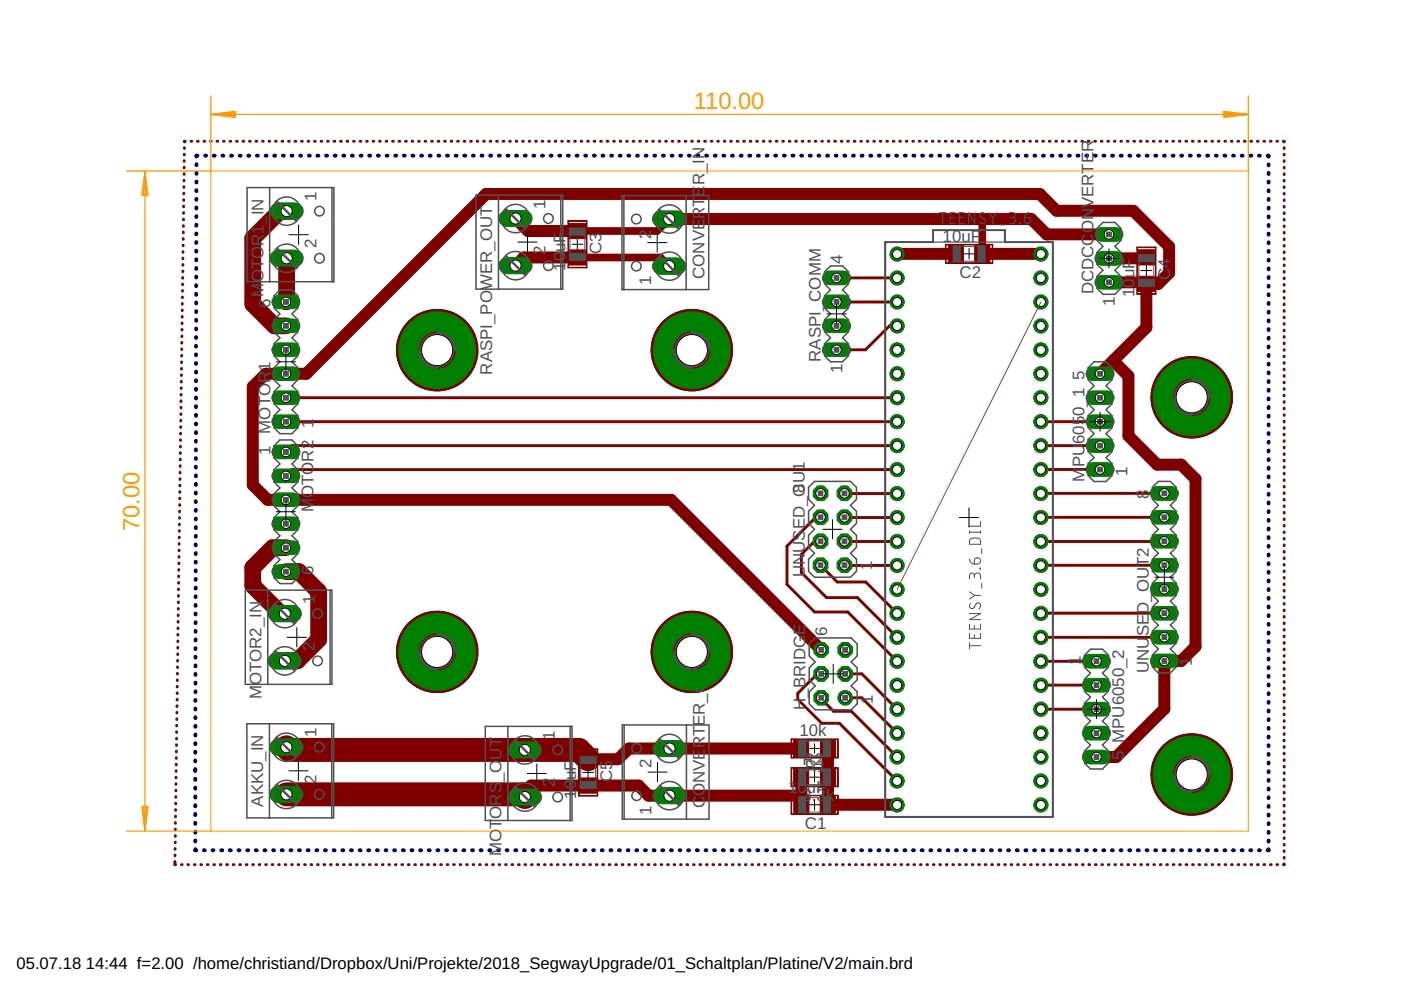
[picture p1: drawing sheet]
<svg xmlns="http://www.w3.org/2000/svg" width="297mm" height="210mm" viewBox="0 0 297 210" stroke-linecap="round" stroke-linejoin="round" font-family="sans-serif">
<defs><g id="words">
<g font-size="5" fill="#f90">
<text x="147.1" y="23.1">110.00</text>
<text x="29.6" y="112.6" transform="rotate(-90 29.6 112.6)">70.00</text>
</g>
<g font-size="3.6" fill="#505050">
<text x="67.1" y="42.7" transform="rotate(-90 67.1 42.7)">1</text>
<text x="115.7" y="44.3" transform="rotate(-90 115.7 44.3)">1</text>
<text x="149.3" y="46.4" transform="rotate(-90 149.3 46.4)">RTER_IN</text>
<text x="231.8" y="44.1" transform="rotate(-90 231.8 44.1)">VERTER</text>
<text x="67.1" y="52.6" transform="rotate(-90 67.1 52.6)">2</text>
<text x="127.5" y="53.8" transform="rotate(-90 127.5 53.8)">C3</text>
<text x="138.1" y="50.6" transform="rotate(-90 138.1 50.6)">2</text>
<text x="199.9" y="51.3">10uF</text>
<text x="231.8" y="49.5" transform="rotate(-90 231.8 49.5)">ON</text>
<text x="115.7" y="54.2" transform="rotate(-90 115.7 54.2)">2</text>
<text x="119.9" y="57.4" transform="rotate(-90 119.9 57.4)">10uF</text>
<text x="149.3" y="59.1" transform="rotate(-90 149.3 59.1)">CONVE</text>
<text x="178.6" y="55.9" transform="rotate(-90 178.6 55.9)">4</text>
<text x="203.4" y="58.9">C2</text>
<text x="240.5" y="59" transform="rotate(-90 240.5 59)">uF</text>
<text x="248.1" y="59.4" transform="rotate(-90 248.1 59.4)">C4</text>
<text x="55.9" y="62.9" transform="rotate(-90 55.9 62.9)">MOTOR1_IN</text>
<text x="57.3" y="65.3" transform="rotate(-90 57.3 65.3)">6</text>
<text x="138.1" y="60.5" transform="rotate(-90 138.1 60.5)">1</text>
<text x="231.8" y="62.4" transform="rotate(-90 231.8 62.4)">DCDCC</text>
<text x="236.4" y="64.9" transform="rotate(-90 236.4 64.9)">1</text>
<text x="240.5" y="63" transform="rotate(-90 240.5 63)">10</text>
<text x="174.1" y="76.7" transform="rotate(-90 174.1 76.7)">RASPI_COMM</text>
<text x="57.3" y="78.7" transform="rotate(-90 57.3 78.7)">1</text>
<text x="104.4" y="79.4" transform="rotate(-90 104.4 79.4)">RASPI_POWER_OUT</text>
<text x="178.6" y="79" transform="rotate(-90 178.6 79)">1</text>
<text x="229.9" y="80.5" transform="rotate(-90 229.9 80.5)">5</text>
<text x="57.3" y="91.9" transform="rotate(-90 57.3 91.9)">MOTOR</text>
<text x="66.5" y="90.7" transform="rotate(-90 66.5 90.7)">1</text>
<text x="229.9" y="94.1" transform="rotate(-90 229.9 94.1)">6050_1</text>
<text x="57.3" y="96.5" transform="rotate(-90 57.3 96.5)">1</text>
<text x="229.9" y="99.1" transform="rotate(-90 229.9 99.1)">PU</text>
<text x="239.1" y="100.8" transform="rotate(-90 239.1 100.8)">1</text>
<text x="66.5" y="105.5" transform="rotate(-90 66.5 105.5)">OTOR2</text>
<text x="170.7" y="104.6" transform="rotate(-90 170.7 104.6)">8</text>
<text x="229.9" y="102.1" transform="rotate(-90 229.9 102.1)">M</text>
<text x="243.6" y="105.9" transform="rotate(-90 243.6 105.9)">8</text>
<text x="66.5" y="108.5" transform="rotate(-90 66.5 108.5)">M</text>
<text x="66.5" y="121.9" transform="rotate(-90 66.5 121.9)">6</text>
<text x="170.7" y="122.4" transform="rotate(-90 170.7 122.4)">UNUSED_OU1</text>
<text x="184.9" y="120.9" transform="rotate(-90 184.9 120.9)">1</text>
<text x="66.7" y="128" transform="rotate(-90 66.7 128)">1</text>
<text x="66.7" y="138" transform="rotate(-90 66.7 138)">2</text>
<text x="175.4" y="134.7" transform="rotate(-90 175.4 134.7)">6</text>
<text x="243.6" y="134.9" transform="rotate(-90 243.6 134.9)">SED_OUT2</text>
<text x="229.2" y="140.9" transform="rotate(-90 229.2 140.9)">1</text>
<text x="243.6" y="142.7" transform="rotate(-90 243.6 142.7)">UNU</text>
<text x="252.7" y="141.2" transform="rotate(-90 252.7 141.2)">1</text>
<text x="55.5" y="148.2" transform="rotate(-90 55.5 148.2)">MOTOR2_IN</text>
<text x="185" y="149.2" transform="rotate(-90 185 149.2)">1</text>
<text x="170.8" y="150.5" transform="rotate(-90 170.8 150.5)">H_BRIDGE</text>
<text x="67.1" y="156.4" transform="rotate(-90 67.1 156.4)">1</text>
<text x="106.3" y="158.5" transform="rotate(-90 106.3 158.5)">T</text>
<text x="117.6" y="156.9" transform="rotate(-90 117.6 156.9)">1</text>
<text x="149.4" y="158.7" transform="rotate(-90 149.4 158.7)">RTER_OUT</text>
<text x="169.5" y="156.2">10k</text>
<text x="238.3" y="161.2" transform="rotate(-90 238.3 161.2)">5 MPU6050_2</text>
<text x="67.1" y="166.3" transform="rotate(-90 67.1 166.3)">2</text>
<text x="117.6" y="166.8" transform="rotate(-90 117.6 166.8)">2</text>
<text x="129.8" y="165.8" transform="rotate(-90 129.8 165.8)">C5</text>
<text x="138.1" y="162.9" transform="rotate(-90 138.1 162.9)">2</text>
<text x="170.7" y="163.8">R</text>
<text x="172.7" y="162.2">2</text>
<text x="173.3" y="163.8">1</text>
<text x="55.8" y="171" transform="rotate(-90 55.8 171)">AKKU_IN</text>
<text x="106.3" y="173.6" transform="rotate(-90 106.3 173.6)">OR</text>
<text x="106.3" y="168.2" transform="rotate(-90 106.3 168.2)">S_OU</text>
<text x="122.2" y="169.4" transform="rotate(-90 122.2 169.4)">10uF</text>
<text x="138.1" y="172.8" transform="rotate(-90 138.1 172.8)">1</text>
<text x="149.4" y="171.4" transform="rotate(-90 149.4 171.4)">CONVE</text>
<text x="167.1" y="168.1">10uF</text>
<text x="170.2" y="169.9">3</text>
<text x="172.2" y="169.9">.</text>
<text x="173.1" y="169.9">3</text>
<text x="175.1" y="169.9">k</text>
<text x="106.3" y="175.7" transform="rotate(-90 106.3 175.7)">T</text>
<text x="170.7" y="175.7">C1</text>
<text x="106.3" y="181.5" transform="rotate(-90 106.3 181.5)">MO</text>
</g>
<g font-size="3.5">
<text x="3.5" y="205.4">05.07.18</text>
<text x="18.2" y="205.4">14:44 f=2.00 /home/christiand/Dropbox/Uni/Projekte/2018_SegwayUpgrade/01_Schaltplan/Platine/V2/main.brd</text>
</g>
</g></defs>
<g fill="#000080" stroke="#000080" stroke-width=".21">
<path d="M86.8 132a8.6 8.6 0 0 1 13.5 2.1 8.6 8.6 0 0 1-5.5 12.5 8.6 8.6 0 0 1-10.7-8.4h5a3.6 3.6 0 0 1 5.1-3.2 3.6 3.6 0 0 1 .8 5.9 3.6 3.6 0 0 1-5.8-1.9l-.1-.8h-5a8.7 8.7 0 0 1 2.7-6.2z" fill-rule="evenodd"/>
<path d="M140.8 132a8.6 8.6 0 0 1 13.5 2.1 8.6 8.6 0 0 1-5.5 12.5 8.6 8.6 0 0 1-10.8-8.4h5.1a3.6 3.6 0 0 1 5.3-3.1 3.6 3.6 0 0 1 .3 6.1 3.6 3.6 0 0 1-5.5-2.6l-.1-.4h-5.1a8.7 8.7 0 0 1 2.8-6.2z" fill-rule="evenodd"/>
<path d="M140.8 68a8.6 8.6 0 0 1 13.5 2.1 8.6 8.6 0 0 1-5.5 12.5 8.6 8.6 0 0 1-10.8-8.4h5.1a3.6 3.6 0 0 1 5.3-3.1 3.6 3.6 0 0 1 .3 6.1 3.6 3.6 0 0 1-5.5-2.5l-.1-.5h-5.1a8.7 8.7 0 0 1 2.8-6.2z" fill-rule="evenodd"/>
<path d="M86.8 68a8.6 8.6 0 0 1 13.5 2.1 8.6 8.6 0 0 1-5.5 12.5 8.6 8.6 0 0 1-10.7-8.4h5a3.6 3.6 0 0 1 5.1-3.2 3.6 3.6 0 0 1 .8 5.9 3.6 3.6 0 0 1-5.8-1.8l-.1-.9h-5a8.7 8.7 0 0 1 2.7-6.2z" fill-rule="evenodd"/>
<path d="M246.7 78a8.6 8.6 0 0 1 13.5 2.1 8.6 8.6 0 0 1-5.4 12.5 8.6 8.6 0 0 1-10.8-8.4h5.1a3.6 3.6 0 0 1 5-3.2 3.6 3.6 0 0 1 .8 5.9 3.6 3.6 0 0 1-5.7-1.9l-.1-.8h-5.1a8.7 8.7 0 0 1 2.7-6.2z" fill-rule="evenodd"/>
<path d="M246.7 157.9a8.6 8.6 0 0 1 13.5 2.2 8.6 8.6 0 0 1-5.4 12.5 8.6 8.6 0 0 1-10.8-8.4h5.1a3.6 3.6 0 0 1 5.1-3.2 3.6 3.6 0 0 1 .7 5.9 3.6 3.6 0 0 1-5.7-1.9l-.1-.8h-5.1a8.7 8.7 0 0 1 2.7-6.3z" fill-rule="evenodd"/>
<path d="M87.1 132.3a8.1 8.1 0 0 1 12.7 2 8.1 8.1 0 0 1-5.1 11.8 8.1 8.1 0 0 1-10.1-7.9h4a4.1 4.1 0 0 1 5.8-3.8 4.1 4.1 0 0 1 .9 6.9 4.1 4.1 0 0 1-6.5-2.2l-.2-.9h-4a8.3 8.3 0 0 1 2.5-5.9z" fill-rule="evenodd"/>
<path d="M141.1 132.3a8.1 8.1 0 0 1 12.7 2 8.1 8.1 0 0 1-5.1 11.8 8.1 8.1 0 0 1-10.1-7.9h4a4.1 4.1 0 0 1 5.9-3.6 4.1 4.1 0 0 1 .7 6.8 4.1 4.1 0 0 1-6.5-2.3l-.1-.9h-4a8.1 8.1 0 0 1 2.5-5.9z" fill-rule="evenodd"/>
<path d="M141.1 68.3a8.1 8.1 0 0 1 12.7 2 8.1 8.1 0 0 1-5.1 11.8 8.1 8.1 0 0 1-10.1-7.9h4a4.1 4.1 0 0 1 5.9-3.6 4.1 4.1 0 0 1 .7 6.8 4.1 4.1 0 0 1-6.5-2.2l-.1-1h-4a8.1 8.1 0 0 1 2.5-5.9z" fill-rule="evenodd"/>
<path d="M87.1 68.3a8.1 8.1 0 0 1 12.7 2 8.1 8.1 0 0 1-5.1 11.8 8.1 8.1 0 0 1-10.1-7.9h4a4.1 4.1 0 0 1 5.8-3.7 4.1 4.1 0 0 1 .9 6.8 4.1 4.1 0 0 1-6.5-2.1l-.2-1h-4a8.3 8.3 0 0 1 2.5-5.9z" fill-rule="evenodd"/>
<path d="M247.1 78.3a8.1 8.1 0 0 1 12.7 2 8.1 8.1 0 0 1-5.1 11.8 8.1 8.1 0 0 1-10.2-7.9h4.1a4.1 4.1 0 0 1 5.7-3.7 4.1 4.1 0 0 1 1 6.8 4.1 4.1 0 0 1-6.6-2.1l-.1-1h-4.1a8.3 8.3 0 0 1 2.6-5.9z" fill-rule="evenodd"/>
<path d="M247.1 158.3a8.1 8.1 0 0 1 12.7 2 8.1 8.1 0 0 1-5.1 11.8 8.1 8.1 0 0 1-10.2-7.9h4.1a4.1 4.1 0 0 1 5.7-3.8 4.1 4.1 0 0 1 1 6.8 4.1 4.1 0 0 1-6.6-2.1l-.1-.9h-4.1a8.3 8.3 0 0 1 2.6-5.9z" fill-rule="evenodd"/>
</g>
<g fill="none" stroke="#000080" stroke-width=".83">
<path d="M41.7 38.5l-.1 .2M41.7 34.8v.2M41.7 36.7v.2M41.9 33h-.2v.2M43.5 33h.2M45.3 33h.2M47.2 33h.1M49 33h.2M50.8 33h.2M52.6 33h.3M54.5 33h.2M56.3 33h.2"/>
<path d="M58.1 33h.2M60 33h.2M61.8 33h.2M63.6 33h.2M65.5 33h.2M67.3 33h.2M69.1 33h.2M71 33h.2M72.8 33h.2M74.6 33h.2M76.5 33h.2M78.3 33h.2"/>
<path d="M80.1 33h.2M82 33h.1M83.8 33h.2M85.6 33h.2M87.4 33h.3M89.3 33h.2M91.1 33h.2M92.9 33h.2M94.8 33h.2M96.6 33h.2M98.4 33h.2M100.3 33h.2"/>
<path d="M102.1 33h.2M103.9 33h.2M105.7 33h.3M107.6 33h.2M109.4 33h.2M111.3 33h.2M113.1 33h.2M114.9 33h.2M116.7 33h.2M118.6 33h.2M120.4 33h.2M122.2 33h.2"/>
<path d="M124.1 33h.2M125.9 33h.2M127.7 33h.2M129.6 33h.2M131.4 33h.2M133.2 33h.2M135.1 33h.2M136.9 33h.2M138.7 33h.2M140.5 33h.3M142.4 33h.2M144.2 33h.2"/>
<path d="M146 33h.3M147.9 33h.2M149.7 33h.2M151.5 33h.2M153.4 33h.2M155.2 33h.2M157 33h.2M158.9 33h.2M160.7 33h.2M162.5 33h.2M164.4 33h.2M166.2 33h.2"/>
<path d="M168 33h.2M169.9 33h.2M171.7 33h.2M173.5 33h.2M175.3 33h.3M177.2 33h.2M179 33h.2M180.8 33h.2M182.7 33h.2M184.5 33h.2M186.3 33h.2M188.2 33h.2"/>
<path d="M190 33h.2M191.8 33h.2M193.7 33h.2M195.5 33h.2M197.3 33h.2M199.2 33h.2M201 33h.2M202.8 33h.2M204.7 33h.2M206.5 33h.2M208.3 33h.2M210.1 33h.3"/>
<path d="M212 33h.2M213.8 33h.2M215.6 33h.2M217.5 33h.2M219.3 33h.2M221.1 33h.2M223 33h.2M224.8 33h.2M226.6 33h.2M228.5 33h.2M230.3 33h.2M232.1 33h.2"/>
<path d="M234 33h.2M235.8 33h.2M237.6 33h.2M239.4 33h.2M241.3 33h.2M243.1 33h.2M244.9 33h.3M246.8 33h.2M248.6 33h.2M250.4 33h.2M252.3 33h.2M254.1 33h.2"/>
<path d="M255.9 33h.2M257.8 33h.2M259.6 33h.2M261.4 33h.2M263.2 33h.3M265.1 33h.2M266.9 33h.2M268.8 33h.2v.2M269 34.8v.3M269 36.7v.2M269 38.5v.2M41.6 51.3v.2"/>
<path d="M41.6 53.1v.3M41.6 55v.2M41.6 56.8v.2M41.6 58.6v.2M41.6 40.3v.2M41.6 42.2v.2M41.6 44v.2M41.6 45.8v.2M41.6 47.6v.3M41.6 49.5v.2M269 40.3v.3M269 42.2v.2"/>
<path d="M269 44v.2M269 45.9v.2M269 47.7v.2M269 49.5v.3M269 51.4v.2M269 53.2v.2M269 55.1v.2M269 56.9v.2M269 58.7v.2M41.6 71.5v.2M41.6 73.3v.2M41.6 75.1v.2"/>
<path d="M41.6 77v.2M41.6 78.8v.2M41.6 60.5v.2M41.6 62.3v.2M41.6 64.1v.2M41.6 66v.2M41.6 67.8v.2M41.6 69.6v.2M269 60.6v.2M269 62.4v.2M269 64.2v.3M269 66.1v.2"/>
<path d="M269 67.9v.2M269 69.8v.2M269 71.6v.2M269 73.4v.3M269 75.3v.2M269 77.1v.2M269 79v.2M41.5 93.5v.1M41.5 95.3v.2M41.5 97.1v.2M41.5 98.9v.2M41.6 82.4v.3"/>
<path d="M41.6 84.3v.2M41.6 86.1v.2M41.6 87.9v.3M41.6 89.8v.2M41.6 91.6v.2M41.6 80.6v.2M269 80.8v.2M269 82.6v.2M269 84.5v.2M269 86.3v.2M269 88.1v.2M269 90v.2"/>
<path d="M269 91.8v.2M269 93.7v.2M269 95.5v.2M269 97.3v.3M269 99.2v.2M41.5 115.4v.2M41.5 117.3v.2M41.5 119.1v.2M41.5 104.4v.2M41.5 106.3v.2M41.5 108.1v.2M41.5 109.9v.2"/>
<path d="M41.5 111.8v.2M41.5 113.6v.2M41.5 100.8v.2M41.5 102.6v.2M269 101v.2M269 102.8v.3M269 104.7v.2M269 106.5v.2M269 108.4v.2M269 110.2v.2M269 112v.2M269 113.9v.2"/>
<path d="M269 115.7v.2M269 117.6v.2M269 119.4v.2M41.4 137.4v.2M41.4 139.2v.2M41.5 126.4v.2M41.5 128.2v.3M41.5 130.1v.2M41.5 131.9v.2M41.5 133.8v.1M41.5 135.6v.2M41.5 120.9v.2"/>
<path d="M41.5 122.7v.3M41.5 124.6v.2M269 121.2v.3M269 123.1v.2M269 124.9v.2M269 126.7v.3M269 128.6v.2M269 130.4v.2M269 132.3v.2M269 134.1v.2M269 135.9v.3M269 137.8v.2"/>
<path d="M269 139.6v.2M41.4 159.4v.2M41.4 148.4v.2M41.4 150.2v.2M41.4 152.1v.2M41.4 153.9v.2M41.4 155.7v.2M41.4 157.6v.2M41.4 141.1v.2M41.4 142.9v.2M41.4 144.7v.2M41.4 146.6v.2"/>
<path d="M269 141.5v.2M269 143.3v.2M269 145.1v.3M269 147v.2M269 148.8v.2M269 150.6v.3M269 152.5v.2M269 154.3v.2M269 156.2v.2M269 158v.2M269 159.9v.2M41.4 161.2v.2"/>
<path d="M41.4 163v.5M41.4 165.1v.3M41.4 167v.2M41.4 168.8v.3M41.4 170.7v.3M41.4 172.6v.2M41.4 174.5v.2M41.4 176.3v.3M41.4 178.2v.2M269 161.7v.2M269 163.5v.2M269 165.4v.2"/>
<path d="M269 167.2v.2M269 169v.2M269 170.9v.2M269 172.7v.2M269 174.5v.3M269 176.4v.2M269 178.2v.2M41.4 180v.3h.2M43.2 180.3h.2M45.1 180.3h.2M46.9 180.3h.2M48.7 180.3h.2"/>
<path d="M50.6 180.3h.2M52.4 180.3h.2M54.2 180.3h.2M56.1 180.3h.2M57.9 180.3h.2M59.7 180.3h.2M61.6 180.3h.2M63.4 180.3h.2M65.2 180.3h.2M67.1 180.3h.2M68.9 180.3h.2M70.7 180.3h.3"/>
<path d="M72.6 180.3h.2M74.4 180.3h.2M76.2 180.3h.3M78.1 180.3h.2M79.9 180.3h.2M81.7 180.3h.2M83.6 180.3h.2M85.4 180.3h.2M87.2 180.3h.2M89.1 180.3h.2M90.9 180.3h.2M92.7 180.3h.2"/>
<path d="M94.6 180.3h.2M96.4 180.3h.2M98.2 180.3h.2M100.1 180.3h.2M101.9 180.3h.2M103.7 180.3h.2M105.6 180.3h.2M107.4 180.3h.2M109.2 180.3h.3M111.1 180.3h.2M112.9 180.3h.2M114.7 180.3h.3"/>
<path d="M116.6 180.3h.2M118.4 180.3h.2M120.2 180.3h.2M122.1 180.3h.2M123.9 180.3h.2M125.7 180.3h.2M127.6 180.3h.2M129.4 180.3h.2M131.2 180.3h.2M133.1 180.3h.2M134.9 180.3h.2M136.7 180.3h.2"/>
<path d="M138.6 180.3h.2M140.4 180.3h.2M142.2 180.3h.3M144.1 180.3h.2M145.9 180.3h.2M147.7 180.3h.3M149.6 180.3h.2M151.4 180.3h.2M153.2 180.3h.3M155.1 180.3h.2M156.9 180.3h.2M158.7 180.3h.2"/>
<path d="M160.6 180.3h.2M162.4 180.3h.2M164.2 180.3h.2M166.1 180.3h.2M167.9 180.3h.2M169.7 180.3h.2M171.6 180.3h.2M173.4 180.3h.2M175.2 180.3h.3M177.1 180.3h.2M178.9 180.3h.2M180.7 180.3h.3"/>
<path d="M182.6 180.3h.2M184.4 180.3h.2M186.2 180.3h.3M188.1 180.3h.2M189.9 180.3h.2M191.7 180.3h.3M193.6 180.3h.2M195.4 180.3h.2M197.3 180.3h.1M199.1 180.3h.2M200.9 180.3h.2M202.7 180.3h.2"/>
<path d="M204.6 180.3h.2M206.4 180.3h.2M208.2 180.3h.2M210.1 180.3h.2M211.9 180.3h.2M213.7 180.3h.3M215.6 180.3h.2M217.4 180.3h.2M219.2 180.3h.3M221.1 180.3h.2M222.9 180.3h.2M224.7 180.3h.3"/>
<path d="M226.6 180.3h.2M228.4 180.3h.2M230.3 180.3h.2M232.1 180.3h.2M233.9 180.3h.2M235.8 180.3h.1M237.6 180.3h.2M239.4 180.3h.2M241.2 180.3h.2M243.1 180.3h.2M244.9 180.3h.2M246.7 180.3h.3"/>
<path d="M248.6 180.3h.2M250.4 180.3h.2M252.2 180.3h.3M254.1 180.3h.2M255.9 180.3h.2M257.7 180.3h.3M259.6 180.3h.2M261.4 180.3h.2M263.2 180.3h.3M265.1 180.3h.2M266.9 180.3h.2M269 180.1v.2h-.2"/>
</g>
<path d="M233.6 59.9h3" fill="none" stroke="#008000" stroke-width="3"/>
<circle cx="235.1" cy="59.9" r="1.02" fill="#fff" stroke="#000" stroke-width=".21"/>
<path d="M233.6 54.8h3" fill="none" stroke="#008000" stroke-width="3"/>
<circle cx="235.1" cy="54.8" r="1.02" fill="#fff" stroke="#000" stroke-width=".21"/>
<path d="M233.6 49.7h3" fill="none" stroke="#008000" stroke-width="3"/>
<circle cx="235.1" cy="49.7" r="1.02" fill="#fff" stroke="#000" stroke-width=".21"/>
<circle cx="179.2" cy="148" r="1.52" fill="#008000" stroke="#008000" stroke-width=".21"/>
<circle cx="179.2" cy="148" r="1.02" fill="#fff" stroke="#000" stroke-width=".21"/>
<circle cx="179.2" cy="142.9" r="1.65" fill="#008000" stroke="#008000" stroke-width=".21"/>
<circle cx="179.2" cy="142.9" r="1.02" fill="#fff" stroke="#000" stroke-width=".21"/>
<circle cx="179.2" cy="137.8" r="1.65" fill="#008000" stroke="#008000" stroke-width=".21"/>
<circle cx="179.2" cy="137.8" r="1.02" fill="#fff" stroke="#000" stroke-width=".21"/>
<circle cx="174.1" cy="148" r="1.65" fill="#008000" stroke="#008000" stroke-width=".21"/>
<circle cx="174.1" cy="148" r="1.02" fill="#fff" stroke="#000" stroke-width=".21"/>
<circle cx="174.1" cy="142.9" r="1.65" fill="#008000" stroke="#008000" stroke-width=".21"/>
<circle cx="174.1" cy="142.9" r="1.02" fill="#fff" stroke="#000" stroke-width=".21"/>
<circle cx="174.1" cy="137.8" r="1.65" fill="#008000" stroke="#008000" stroke-width=".21"/>
<circle cx="174.1" cy="137.8" r="1.02" fill="#fff" stroke="#000" stroke-width=".21"/>
<circle cx="190.2" cy="53.9" r="1.48" fill="#008000" stroke="#008000" stroke-width=".21"/>
<circle cx="190.2" cy="53.9" r=".97" fill="#fff" stroke="#000" stroke-width=".21"/>
<circle cx="190.2" cy="58.9" r="1.48" fill="#008000" stroke="#008000" stroke-width=".21"/>
<circle cx="190.2" cy="58.9" r=".97" fill="#fff" stroke="#000" stroke-width=".21"/>
<circle cx="190.2" cy="64" r="1.48" fill="#008000" stroke="#008000" stroke-width=".21"/>
<circle cx="190.2" cy="64" r=".97" fill="#fff" stroke="#000" stroke-width=".21"/>
<circle cx="190.2" cy="69.1" r="1.48" fill="#008000" stroke="#008000" stroke-width=".21"/>
<circle cx="190.2" cy="69.1" r=".97" fill="#fff" stroke="#000" stroke-width=".21"/>
<circle cx="190.2" cy="74.2" r="1.48" fill="#008000" stroke="#008000" stroke-width=".21"/>
<circle cx="190.2" cy="74.2" r=".97" fill="#fff" stroke="#000" stroke-width=".21"/>
<circle cx="190.2" cy="79.2" r="1.48" fill="#008000" stroke="#008000" stroke-width=".21"/>
<circle cx="190.2" cy="79.2" r=".97" fill="#fff" stroke="#000" stroke-width=".21"/>
<circle cx="190.2" cy="84.3" r="1.48" fill="#008000" stroke="#008000" stroke-width=".21"/>
<circle cx="190.2" cy="84.3" r=".97" fill="#fff" stroke="#000" stroke-width=".21"/>
<circle cx="190.2" cy="89.4" r="1.48" fill="#008000" stroke="#008000" stroke-width=".21"/>
<circle cx="190.2" cy="89.4" r=".97" fill="#fff" stroke="#000" stroke-width=".21"/>
<circle cx="190.2" cy="94.5" r="1.48" fill="#008000" stroke="#008000" stroke-width=".21"/>
<circle cx="190.2" cy="94.5" r=".97" fill="#fff" stroke="#000" stroke-width=".21"/>
<circle cx="190.2" cy="99.6" r="1.48" fill="#008000" stroke="#008000" stroke-width=".21"/>
<circle cx="190.2" cy="99.6" r=".97" fill="#fff" stroke="#000" stroke-width=".21"/>
<circle cx="190.2" cy="104.6" r="1.48" fill="#008000" stroke="#008000" stroke-width=".21"/>
<circle cx="190.2" cy="104.6" r=".97" fill="#fff" stroke="#000" stroke-width=".21"/>
<circle cx="190.2" cy="109.7" r="1.48" fill="#008000" stroke="#008000" stroke-width=".21"/>
<circle cx="190.2" cy="109.7" r=".97" fill="#fff" stroke="#000" stroke-width=".21"/>
<circle cx="190.2" cy="114.8" r="1.48" fill="#008000" stroke="#008000" stroke-width=".21"/>
<circle cx="190.2" cy="114.8" r=".97" fill="#fff" stroke="#000" stroke-width=".21"/>
<circle cx="190.2" cy="119.9" r="1.48" fill="#008000" stroke="#008000" stroke-width=".21"/>
<circle cx="190.2" cy="119.9" r=".97" fill="#fff" stroke="#000" stroke-width=".21"/>
<circle cx="190.2" cy="130" r="1.48" fill="#008000" stroke="#008000" stroke-width=".21"/>
<circle cx="190.2" cy="130" r=".97" fill="#fff" stroke="#000" stroke-width=".21"/>
<circle cx="190.2" cy="135.1" r="1.48" fill="#008000" stroke="#008000" stroke-width=".21"/>
<circle cx="190.2" cy="135.1" r=".97" fill="#fff" stroke="#000" stroke-width=".21"/>
<circle cx="190.2" cy="140.2" r="1.48" fill="#008000" stroke="#008000" stroke-width=".21"/>
<circle cx="190.2" cy="140.2" r=".97" fill="#fff" stroke="#000" stroke-width=".21"/>
<circle cx="190.2" cy="145.3" r="1.48" fill="#008000" stroke="#008000" stroke-width=".21"/>
<circle cx="190.2" cy="145.3" r=".97" fill="#fff" stroke="#000" stroke-width=".21"/>
<circle cx="220.7" cy="119.9" r="1.48" fill="#008000" stroke="#008000" stroke-width=".21"/>
<circle cx="220.7" cy="119.9" r=".97" fill="#fff" stroke="#000" stroke-width=".21"/>
<circle cx="220.7" cy="114.8" r="1.48" fill="#008000" stroke="#008000" stroke-width=".21"/>
<circle cx="220.7" cy="114.8" r=".97" fill="#fff" stroke="#000" stroke-width=".21"/>
<circle cx="220.7" cy="109.7" r="1.48" fill="#008000" stroke="#008000" stroke-width=".21"/>
<circle cx="220.7" cy="109.7" r=".97" fill="#fff" stroke="#000" stroke-width=".21"/>
<circle cx="220.7" cy="104.6" r="1.48" fill="#008000" stroke="#008000" stroke-width=".21"/>
<circle cx="220.7" cy="104.6" r=".97" fill="#fff" stroke="#000" stroke-width=".21"/>
<circle cx="220.7" cy="99.6" r="1.48" fill="#008000" stroke="#008000" stroke-width=".21"/>
<circle cx="220.7" cy="99.6" r=".97" fill="#fff" stroke="#000" stroke-width=".21"/>
<circle cx="220.7" cy="94.5" r="1.48" fill="#008000" stroke="#008000" stroke-width=".21"/>
<circle cx="220.7" cy="94.5" r=".97" fill="#fff" stroke="#000" stroke-width=".21"/>
<circle cx="220.7" cy="89.4" r="1.48" fill="#008000" stroke="#008000" stroke-width=".21"/>
<circle cx="220.7" cy="89.4" r=".97" fill="#fff" stroke="#000" stroke-width=".21"/>
<circle cx="220.7" cy="84.3" r="1.48" fill="#008000" stroke="#008000" stroke-width=".21"/>
<circle cx="220.7" cy="84.3" r=".97" fill="#fff" stroke="#000" stroke-width=".21"/>
<circle cx="220.7" cy="79.2" r="1.48" fill="#008000" stroke="#008000" stroke-width=".21"/>
<circle cx="220.7" cy="79.2" r=".97" fill="#fff" stroke="#000" stroke-width=".21"/>
<circle cx="220.7" cy="74.2" r="1.48" fill="#008000" stroke="#008000" stroke-width=".21"/>
<circle cx="220.7" cy="74.2" r=".97" fill="#fff" stroke="#000" stroke-width=".21"/>
<circle cx="220.7" cy="69.1" r="1.48" fill="#008000" stroke="#008000" stroke-width=".21"/>
<circle cx="220.7" cy="69.1" r=".97" fill="#fff" stroke="#000" stroke-width=".21"/>
<circle cx="220.7" cy="64" r="1.48" fill="#008000" stroke="#008000" stroke-width=".21"/>
<circle cx="220.7" cy="64" r=".97" fill="#fff" stroke="#000" stroke-width=".21"/>
<circle cx="220.7" cy="58.9" r="1.48" fill="#008000" stroke="#008000" stroke-width=".21"/>
<circle cx="220.7" cy="58.9" r=".97" fill="#fff" stroke="#000" stroke-width=".21"/>
<circle cx="220.7" cy="53.9" r="1.48" fill="#008000" stroke="#008000" stroke-width=".21"/>
<circle cx="220.7" cy="53.9" r=".97" fill="#fff" stroke="#000" stroke-width=".21"/>
<circle cx="190.2" cy="125" r="1.48" fill="#008000" stroke="#008000" stroke-width=".21"/>
<circle cx="190.2" cy="125" r=".97" fill="#fff" stroke="#000" stroke-width=".21"/>
<circle cx="220.7" cy="145.3" r="1.48" fill="#008000" stroke="#008000" stroke-width=".21"/>
<circle cx="220.7" cy="145.3" r=".97" fill="#fff" stroke="#000" stroke-width=".21"/>
<circle cx="220.7" cy="140.2" r="1.48" fill="#008000" stroke="#008000" stroke-width=".21"/>
<circle cx="220.7" cy="140.2" r=".97" fill="#fff" stroke="#000" stroke-width=".21"/>
<circle cx="220.7" cy="135.1" r="1.48" fill="#008000" stroke="#008000" stroke-width=".21"/>
<circle cx="220.7" cy="135.1" r=".97" fill="#fff" stroke="#000" stroke-width=".21"/>
<circle cx="220.7" cy="130" r="1.48" fill="#008000" stroke="#008000" stroke-width=".21"/>
<circle cx="220.7" cy="130" r=".97" fill="#fff" stroke="#000" stroke-width=".21"/>
<circle cx="220.7" cy="125" r="1.48" fill="#008000" stroke="#008000" stroke-width=".21"/>
<circle cx="220.7" cy="125" r=".97" fill="#fff" stroke="#000" stroke-width=".21"/>
<circle cx="190.2" cy="150.4" r="1.48" fill="#008000" stroke="#008000" stroke-width=".21"/>
<circle cx="190.2" cy="150.4" r=".97" fill="#fff" stroke="#000" stroke-width=".21"/>
<circle cx="190.2" cy="155.4" r="1.48" fill="#008000" stroke="#008000" stroke-width=".21"/>
<circle cx="190.2" cy="155.4" r=".97" fill="#fff" stroke="#000" stroke-width=".21"/>
<circle cx="190.2" cy="160.5" r="1.48" fill="#008000" stroke="#008000" stroke-width=".21"/>
<circle cx="190.2" cy="160.5" r=".97" fill="#fff" stroke="#000" stroke-width=".21"/>
<circle cx="190.2" cy="165.6" r="1.48" fill="#008000" stroke="#008000" stroke-width=".21"/>
<circle cx="190.2" cy="165.6" r=".97" fill="#fff" stroke="#000" stroke-width=".21"/>
<circle cx="190.2" cy="170.7" r="1.48" fill="#008000" stroke="#008000" stroke-width=".21"/>
<circle cx="190.2" cy="170.7" r=".97" fill="#fff" stroke="#000" stroke-width=".21"/>
<circle cx="220.7" cy="170.7" r="1.48" fill="#008000" stroke="#008000" stroke-width=".21"/>
<circle cx="220.7" cy="170.7" r=".97" fill="#fff" stroke="#000" stroke-width=".21"/>
<circle cx="220.7" cy="150.4" r="1.48" fill="#008000" stroke="#008000" stroke-width=".21"/>
<circle cx="220.7" cy="150.4" r=".97" fill="#fff" stroke="#000" stroke-width=".21"/>
<circle cx="220.7" cy="155.4" r="1.48" fill="#008000" stroke="#008000" stroke-width=".21"/>
<circle cx="220.7" cy="155.4" r=".97" fill="#fff" stroke="#000" stroke-width=".21"/>
<circle cx="220.7" cy="160.5" r="1.48" fill="#008000" stroke="#008000" stroke-width=".21"/>
<circle cx="220.7" cy="160.5" r=".97" fill="#fff" stroke="#000" stroke-width=".21"/>
<circle cx="220.7" cy="165.6" r="1.48" fill="#008000" stroke="#008000" stroke-width=".21"/>
<circle cx="220.7" cy="165.6" r=".97" fill="#fff" stroke="#000" stroke-width=".21"/>
<path d="M140.1 56.4h3.6" fill="none" stroke="#008000" stroke-width="3.6"/>
<circle cx="141.9" cy="56.4" r="1.19" fill="#fff" stroke="#000" stroke-width=".21"/>
<path d="M140.1 46.4h3.6" fill="none" stroke="#008000" stroke-width="3.6"/>
<circle cx="141.9" cy="46.4" r="1.19" fill="#fff" stroke="#000" stroke-width=".21"/>
<path d="M175.8 74.2h3.1" fill="none" stroke="#008000" stroke-width="3"/>
<circle cx="177.4" cy="74.2" r="1.02" fill="#fff" stroke="#000" stroke-width=".21"/>
<path d="M175.8 69.1h3.1" fill="none" stroke="#008000" stroke-width="3"/>
<circle cx="177.4" cy="69.1" r="1.02" fill="#fff" stroke="#000" stroke-width=".21"/>
<path d="M175.8 64h3.1" fill="none" stroke="#008000" stroke-width="3"/>
<circle cx="177.4" cy="64" r="1.02" fill="#fff" stroke="#000" stroke-width=".21"/>
<path d="M175.8 58.9h3.1" fill="none" stroke="#008000" stroke-width="3"/>
<circle cx="177.4" cy="58.9" r="1.02" fill="#fff" stroke="#000" stroke-width=".21"/>
<path d="M230.9 140.2h3.1" fill="none" stroke="#008000" stroke-width="3"/>
<circle cx="232.5" cy="140.2" r="1.02" fill="#fff" stroke="#000" stroke-width=".21"/>
<path d="M230.9 145.3h3.1" fill="none" stroke="#008000" stroke-width="3"/>
<circle cx="232.5" cy="145.3" r="1.02" fill="#fff" stroke="#000" stroke-width=".21"/>
<path d="M230.9 150.3h3.1" fill="none" stroke="#008000" stroke-width="3"/>
<circle cx="232.5" cy="150.3" r="1.02" fill="#fff" stroke="#000" stroke-width=".21"/>
<path d="M230.9 155.4h3.1" fill="none" stroke="#008000" stroke-width="3"/>
<circle cx="232.5" cy="155.4" r="1.02" fill="#fff" stroke="#000" stroke-width=".21"/>
<path d="M230.9 160.5h3.1" fill="none" stroke="#008000" stroke-width="3"/>
<circle cx="232.5" cy="160.5" r="1.02" fill="#fff" stroke="#000" stroke-width=".21"/>
<path d="M231.7 99.5h3.1" fill="none" stroke="#008000" stroke-width="3"/>
<circle cx="233.2" cy="99.5" r="1.02" fill="#fff" stroke="#000" stroke-width=".21"/>
<path d="M231.7 94.5h3.1" fill="none" stroke="#008000" stroke-width="3"/>
<circle cx="233.2" cy="94.5" r="1.02" fill="#fff" stroke="#000" stroke-width=".21"/>
<path d="M231.7 89.4h3.1" fill="none" stroke="#008000" stroke-width="3"/>
<circle cx="233.2" cy="89.4" r="1.02" fill="#fff" stroke="#000" stroke-width=".21"/>
<path d="M231.7 84.3h3.1" fill="none" stroke="#008000" stroke-width="3"/>
<circle cx="233.2" cy="84.3" r="1.02" fill="#fff" stroke="#000" stroke-width=".21"/>
<path d="M231.7 79.2h3.1" fill="none" stroke="#008000" stroke-width="3"/>
<circle cx="233.2" cy="79.2" r="1.02" fill="#fff" stroke="#000" stroke-width=".21"/>
<path d="M58.9 158.4h3.6" fill="none" stroke="#008000" stroke-width="3.6"/>
<circle cx="60.7" cy="158.4" r="1.19" fill="#fff" stroke="#000" stroke-width=".21"/>
<path d="M58.9 168.4h3.6" fill="none" stroke="#008000" stroke-width="3.6"/>
<circle cx="60.7" cy="168.4" r="1.19" fill="#fff" stroke="#000" stroke-width=".21"/>
<path d="M140.1 168.7h3.6" fill="none" stroke="#008000" stroke-width="3.6"/>
<circle cx="141.9" cy="168.7" r="1.19" fill="#fff" stroke="#000" stroke-width=".21"/>
<path d="M140.1 158.7h3.6" fill="none" stroke="#008000" stroke-width="3.6"/>
<circle cx="141.9" cy="158.7" r="1.19" fill="#fff" stroke="#000" stroke-width=".21"/>
<path d="M109.5 159h3.6" fill="none" stroke="#008000" stroke-width="3.6"/>
<circle cx="111.3" cy="159" r="1.19" fill="#fff" stroke="#000" stroke-width=".21"/>
<path d="M109.5 169h3.6" fill="none" stroke="#008000" stroke-width="3.6"/>
<circle cx="111.3" cy="169" r="1.19" fill="#fff" stroke="#000" stroke-width=".21"/>
<path d="M107.5 46.3h3.6" fill="none" stroke="#008000" stroke-width="3.6"/>
<circle cx="109.3" cy="46.3" r="1.19" fill="#fff" stroke="#000" stroke-width=".21"/>
<path d="M107.5 56.3h3.6" fill="none" stroke="#008000" stroke-width="3.6"/>
<circle cx="109.3" cy="56.3" r="1.19" fill="#fff" stroke="#000" stroke-width=".21"/>
<path d="M59.1 89.4h3" fill="none" stroke="#008000" stroke-width="3"/>
<circle cx="60.6" cy="89.4" r="1.02" fill="#fff" stroke="#000" stroke-width=".21"/>
<path d="M59.1 84.3h3" fill="none" stroke="#008000" stroke-width="3"/>
<circle cx="60.6" cy="84.3" r="1.02" fill="#fff" stroke="#000" stroke-width=".21"/>
<path d="M59.1 79.2h3" fill="none" stroke="#008000" stroke-width="3"/>
<circle cx="60.6" cy="79.2" r="1.02" fill="#fff" stroke="#000" stroke-width=".21"/>
<path d="M59.1 74.2h3" fill="none" stroke="#008000" stroke-width="3"/>
<circle cx="60.6" cy="74.2" r="1.02" fill="#fff" stroke="#000" stroke-width=".21"/>
<path d="M59.1 69.1h3" fill="none" stroke="#008000" stroke-width="3"/>
<circle cx="60.6" cy="69.1" r="1.02" fill="#fff" stroke="#000" stroke-width=".21"/>
<path d="M59.1 64h3" fill="none" stroke="#008000" stroke-width="3"/>
<circle cx="60.6" cy="64" r="1.02" fill="#fff" stroke="#000" stroke-width=".21"/>
<path d="M59.1 95.8h3" fill="none" stroke="#008000" stroke-width="3"/>
<circle cx="60.6" cy="95.8" r="1.02" fill="#fff" stroke="#000" stroke-width=".21"/>
<path d="M59.1 100.9h3" fill="none" stroke="#008000" stroke-width="3"/>
<circle cx="60.6" cy="100.9" r="1.02" fill="#fff" stroke="#000" stroke-width=".21"/>
<path d="M59.1 106h3" fill="none" stroke="#008000" stroke-width="3"/>
<circle cx="60.6" cy="106" r="1.02" fill="#fff" stroke="#000" stroke-width=".21"/>
<path d="M59.1 111h3" fill="none" stroke="#008000" stroke-width="3"/>
<circle cx="60.6" cy="111" r="1.02" fill="#fff" stroke="#000" stroke-width=".21"/>
<path d="M59.1 116.1h3" fill="none" stroke="#008000" stroke-width="3"/>
<circle cx="60.6" cy="116.1" r="1.02" fill="#fff" stroke="#000" stroke-width=".21"/>
<path d="M59.1 121.2h3" fill="none" stroke="#008000" stroke-width="3"/>
<circle cx="60.6" cy="121.2" r="1.02" fill="#fff" stroke="#000" stroke-width=".21"/>
<path d="M59 44.8h3.6" fill="none" stroke="#008000" stroke-width="3.6"/>
<circle cx="60.8" cy="44.8" r="1.19" fill="#fff" stroke="#000" stroke-width=".21"/>
<path d="M59 54.8h3.6" fill="none" stroke="#008000" stroke-width="3.6"/>
<circle cx="60.8" cy="54.8" r="1.19" fill="#fff" stroke="#000" stroke-width=".21"/>
<path d="M58.6 130.1h3.6" fill="none" stroke="#008000" stroke-width="3.6"/>
<circle cx="60.4" cy="130.1" r="1.19" fill="#fff" stroke="#000" stroke-width=".21"/>
<path d="M58.6 140.1h3.6" fill="none" stroke="#008000" stroke-width="3.6"/>
<circle cx="60.4" cy="140.1" r="1.19" fill="#fff" stroke="#000" stroke-width=".21"/>
<circle cx="179" cy="119.8" r="1.65" fill="#008000" stroke="#008000" stroke-width=".21"/>
<circle cx="179" cy="119.8" r="1.02" fill="#fff" stroke="#000" stroke-width=".21"/>
<circle cx="179" cy="114.8" r="1.65" fill="#008000" stroke="#008000" stroke-width=".21"/>
<circle cx="179" cy="114.8" r="1.02" fill="#fff" stroke="#000" stroke-width=".21"/>
<circle cx="179" cy="109.7" r="1.65" fill="#008000" stroke="#008000" stroke-width=".21"/>
<circle cx="179" cy="109.7" r="1.02" fill="#fff" stroke="#000" stroke-width=".21"/>
<circle cx="179" cy="104.6" r="1.65" fill="#008000" stroke="#008000" stroke-width=".21"/>
<circle cx="179" cy="104.6" r="1.02" fill="#fff" stroke="#000" stroke-width=".21"/>
<circle cx="174" cy="119.8" r="1.65" fill="#008000" stroke="#008000" stroke-width=".21"/>
<circle cx="174" cy="119.8" r="1.02" fill="#fff" stroke="#000" stroke-width=".21"/>
<circle cx="174" cy="114.8" r="1.65" fill="#008000" stroke="#008000" stroke-width=".21"/>
<circle cx="174" cy="114.8" r="1.02" fill="#fff" stroke="#000" stroke-width=".21"/>
<circle cx="174" cy="109.7" r="1.65" fill="#008000" stroke="#008000" stroke-width=".21"/>
<circle cx="174" cy="109.7" r="1.02" fill="#fff" stroke="#000" stroke-width=".21"/>
<circle cx="174" cy="104.6" r="1.65" fill="#008000" stroke="#008000" stroke-width=".21"/>
<circle cx="174" cy="104.6" r="1.02" fill="#fff" stroke="#000" stroke-width=".21"/>
<path d="M245.3 140.1h3.1" fill="none" stroke="#008000" stroke-width="3"/>
<circle cx="246.9" cy="140.1" r="1.02" fill="#fff" stroke="#000" stroke-width=".21"/>
<path d="M245.3 135.1h3.1" fill="none" stroke="#008000" stroke-width="3"/>
<circle cx="246.9" cy="135.1" r="1.02" fill="#fff" stroke="#000" stroke-width=".21"/>
<path d="M245.3 130h3.1" fill="none" stroke="#008000" stroke-width="3"/>
<circle cx="246.9" cy="130" r="1.02" fill="#fff" stroke="#000" stroke-width=".21"/>
<path d="M245.3 124.9h3.1" fill="none" stroke="#008000" stroke-width="3"/>
<circle cx="246.9" cy="124.9" r="1.02" fill="#fff" stroke="#000" stroke-width=".21"/>
<path d="M245.3 119.8h3.1" fill="none" stroke="#008000" stroke-width="3"/>
<circle cx="246.9" cy="119.8" r="1.02" fill="#fff" stroke="#000" stroke-width=".21"/>
<path d="M245.3 114.8h3.1" fill="none" stroke="#008000" stroke-width="3"/>
<circle cx="246.9" cy="114.8" r="1.02" fill="#fff" stroke="#000" stroke-width=".21"/>
<path d="M245.3 109.7h3.1" fill="none" stroke="#008000" stroke-width="3"/>
<circle cx="246.9" cy="109.7" r="1.02" fill="#fff" stroke="#000" stroke-width=".21"/>
<path d="M245.3 104.6h3.1" fill="none" stroke="#008000" stroke-width="3"/>
<circle cx="246.9" cy="104.6" r="1.02" fill="#fff" stroke="#000" stroke-width=".21"/>
<g fill="#800000" stroke="#800000" stroke-width=".21">
<path d="M173.9 168.8h3.2v3.6h-3.2z"/>
<path d="M168.3 168.8h3.2v3.6h-3.2z"/>
<path d="M120.6 47.4h3.6v3.2h-3.6z"/>
<path d="M120.6 53h3.6v3.2h-3.6z"/>
<path d="M241.3 53h3.6v3.2h-3.6z"/>
<path d="M241.3 58.6h3.6v3.2h-3.6z"/>
<path d="M122.9 159.4h3.6v3.2h-3.6z"/>
<path d="M122.9 165h3.6v3.2h-3.6z"/>
<path d="M206.7 52h3.2v3.6h-3.2z"/>
<path d="M201.1 52h3.2v3.6h-3.2z"/>
<path d="M173.9 156.9h3.3v3.6h-3.3z"/>
<path d="M168.3 156.9h3.2v3.6h-3.2z"/>
<path d="M168.3 163h3.2v3.6h-3.2z"/>
<path d="M173.9 163h3.3v3.6h-3.3z"/>
</g>
<path d="M60.7 158.4l.6 .6h61.4l2 2M60.7 168.4h50l.6 .6" fill="none" stroke="#800000" stroke-width="5.1"/>
<g fill="none" stroke="#800000" stroke-width="2.5">
<path d="M109.3 46.3l2.7 2.7h10.4M122.4 54.6h-11.4l-1.7 1.7M141.9 46.4h76.8l3.2 3.3h13.2M202.7 53.8l-12.5 .1M208.3 53.8h12.3M220.6 53.8l.1 .1M235.1 59.9h7.6l.4 .3M243.1 54.6l-.3 .2h-7.7M236.3 76.2v.5l2.9 3v12.7l6.1 6.1h5.1l3.1 3.1v35.5l-3.1 3h-3.5v10.2l-10.2 10.2h-4.2M243.1 60.2h2.5l2.3-2.3v-5.6l-7.6-7.6h-16.3l-3.5-3.6h-117.4l-38.2 38.1h-8.6l-2.7 2.8v20.8l3.1 3.2h85.6l31.8 31.8M243.1 60.2v9.2l-9.9 9.8M169.9 158.7h-36.6l-2.3 2.3h-6.3"/>
<path d="M175.6 158.7l-.1 11.9 14.7 .1M110.7 168.4l1.9-1.8h22.8l2.1 2.1 32.4-.1M169.9 164.8v5.8"/>
</g>
<g fill="none" stroke="#800000" stroke-width=".61">
<path d="M39 39.6v.1M39 38.2v.2M39 36.8v.2M39.1 35.5l-.1 .1M39.1 34.1v.1M39.1 32.7v.2M39.1 31.3v.2M39.3 30h-.2v.1M40.5 30h.2M41.9 30h.1M43.2 30h.2M44.6 30h.2"/>
<path d="M46 30h.2M47.4 30h.1M48.8 30h.1M50.1 30h.2M51.5 30h.2M52.9 30h.2M54.3 30h.1M55.7 30h.1M57 30h.2M58.4 30h.2M59.8 30h.2M61.2 30h.1"/>
<path d="M62.5 30h.2M63.9 30h.2M65.3 30h.2M66.7 30h.1M68.1 30h.1M69.4 30h.2M70.8 30h.2M72.2 30h.2M73.6 30h.1M75 30h.1M76.3 30h.2M77.7 30h.2"/>
<path d="M79.1 30h.1M80.5 30h.1M81.9 30h.1M83.2 30h.2M84.6 30h.2M86 30h.1M87.4 30h.1M88.8 30h.1M90.1 30h.2M91.5 30h.2M92.9 30h.1M94.3 30h.1"/>
<path d="M95.6 30h.2M97 30h.2M98.4 30h.2M99.8 30h.1M101.2 30h.1M102.5 30h.2M103.9 30h.2M105.3 30h.2M106.7 30h.1M108.1 30h.1M109.4 30h.2M110.8 30h.2"/>
<path d="M112.2 30h.1M113.6 30h.1M114.9 30h.2M116.3 30h.2M117.7 30h.2M119.1 30h.1M120.5 30h.1M121.8 30h.2M123.2 30h.2M124.6 30h.2M126 30h.1M127.3 30h.2"/>
<path d="M128.7 30h.2M130.1 30h.2M131.5 30h.1M132.9 30h.1M134.2 30h.2M135.6 30h.2M137 30h.2M138.4 30h.1M139.8 30h.1M141.1 30h.2M142.5 30h.2M143.9 30h.1"/>
<path d="M145.3 30h.1M146.6 30h.2M148 30h.2M149.4 30h.2M150.8 30h.1M152.2 30h.1M153.5 30h.2M154.9 30h.2M156.3 30h.2M157.7 30h.1M159 30h.2M160.4 30h.2"/>
<path d="M161.8 30h.2M163.2 30h.1M164.6 30h.1M165.9 30h.2M167.3 30h.2M168.7 30h.2M170.1 30h.1M171.5 30h.1M172.8 30h.2M174.2 30h.2M175.6 30h.1M177 30h.1"/>
<path d="M178.4 30h.1M179.7 30h.2M181.1 30h.2M182.5 30h.1M183.9 30h.1M185.3 30h.1M186.6 30h.2M188 30h.2M189.4 30h.1M190.8 30h.1M192.1 30h.2M193.5 30h.2"/>
<path d="M194.9 30h.2M196.3 30h.1M197.7 30h.1M199 30h.2M200.4 30h.2M201.8 30h.2M203.2 30h.1M204.6 30h.1M205.9 30h.2M207.3 30h.2M208.7 30h.2M210.1 30h.1"/>
<path d="M211.4 30h.2M212.8 30h.2M214.2 30h.2M215.6 30h.1M217 30h.1M218.3 30h.2M219.7 30h.2M221.1 30h.2M222.5 30h.1M223.8 30h.2M225.2 30h.2M226.6 30h.2"/>
<path d="M228 30h.1M229.4 30h.1M230.7 30h.2M232.1 30h.2M233.5 30h.2M234.9 30h.1M236.3 30h.1M237.6 30h.2M239 30h.2M240.4 30h.2M241.8 30h.1M243.1 30h.2"/>
<path d="M244.5 30h.2M245.9 30h.2M247.3 30h.1M248.7 30h.1M250 30h.2M251.4 30h.2M252.8 30h.2M254.2 30h.1M255.5 30h.2M256.9 30h.2M258.3 30h.2M259.7 30h.1"/>
<path d="M261.1 30h.1M262.4 30h.2M263.8 30h.2M265.2 30h.2M266.6 30h.1M268 30h.1M269.3 30h.2M270.7 30h.2M272.1 30h.2v.1M272.3 31.3v.2M272.3 32.7v.2M272.3 34.1v.1"/>
<path d="M272.3 35.5v.1M272.3 36.9v.1M272.3 38.2v.2M272.3 39.6v.2M38.7 58.8v.2M38.8 57.5v.1M38.8 54.7v.2M38.8 56.1v.1M38.8 53.3v.2M38.8 52v.1M38.8 50.6v.1M38.9 49.2v.2"/>
<path d="M38.9 47.8v.2M38.9 46.5v.1M38.9 43.7v.2M38.9 45.1v.1M38.9 42.3v.2M39 41v.1M177.4 58.9h12.8M190.2 58.9h.1M272.3 41v.1M272.3 42.4v.1M272.3 43.8v.1M272.3 45.1v.2"/>
<path d="M272.3 46.5v.2M272.3 47.9v.1M272.3 49.3v.1M272.3 50.7v.1M272.3 52v.2M272.3 53.4v.2M272.3 54.8v.1M272.3 56.2v.1M272.3 57.6v.1M272.3 58.9v.2M38.5 79.5v.1M38.5 78.1v.2"/>
<path d="M38.5 76.7v.2M38.5 75.4v.1M38.5 74v.1M38.5 72.6v.1M38.6 71.2v.2M38.6 69.8v.2M38.6 68.5v.1M38.6 67.1v.1M38.7 64.3v.2M38.7 65.7l-.1 .2M38.7 63v.1M38.7 61.6v.1"/>
<path d="M38.7 60.2v.2M177.4 64h.1M177.4 64h12.8M190.2 69.1h-1.6l-5.1 5.1h-6.1M272.3 60.3v.2M272.3 61.7v.1M272.3 63.1v.1M272.3 64.5v.1M272.3 65.8v.2M272.3 67.2v.2M272.3 68.6v.1M272.3 70v.1"/>
<path d="M272.3 71.4v.1M272.3 72.7v.2M272.3 74.1v.2M272.3 75.5v.1M272.3 76.9v.1M272.3 78.3v.1M272.3 79.6v.2M38.2 98.7v.2M38.2 97.4v.1M38.2 96v.1M38.2 94.6v.2M38.3 93.2v.2"/>
<path d="M38.3 91.9v.1M38.3 90.5v.1M38.3 89.1v.2M38.4 87.7v.2M38.4 85v.1M38.4 86.4v.1M38.4 83.6v.2M38.4 82.2v.2M38.4 80.9v.1M60.6 89.4h129.6M60.6 84.3h129.6M190.2 94.5h-128.2l-1.4 1.3"/>
<path d="M190.2 99.6h-128.2l-1.4 1.3M220.7 94.5h12.5M220.7 89.4h12.5M233.2 99.5l-12.5 .1M272.3 81v.2M272.3 82.4v.1M272.3 83.8v.1M272.3 85.2v.1M272.3 86.5v.2M272.3 87.9v.2M272.3 89.3v.2M272.3 90.7v.1"/>
<path d="M272.3 92.1v.1M272.3 93.5v.1M272.3 94.8v.2M272.3 96.2v.2M272.3 97.6v.1M272.3 99v.1M37.9 119.4v.1M38 118v.2M38 115.3v.1M38 116.6v.2M38 113.9v.1M38 112.5v.1"/>
<path d="M38 111.1v.2M38.1 109.7v.2M38.1 108.4v.1M38.1 107v.1M38.1 104.2v.2M38.1 105.6v.2M38.1 102.9v.1M38.2 101.5v.1M38.2 100.1v.2M174 109.7h-1l-6.1 6.1v8.1l5.8 5.9h7l10.5 10.4M174 119.8l3.5 3.6h6.1l6.6 6.6M174 114.8h-1.3l-2.8 2.8v3.8l5.3 5.3h6.6l8.4 8.4"/>
<path d="M179 114.8h11.2M179 119.8l11.2 .1M179 104.6h11.2M179 109.7h11.2M220.7 114.8h26.2M246.9 119.8l-26.2 .1M246.9 104.6h-26.2M246.9 109.7h-26.2M272.3 100.4v.1M272.3 101.7v.2M272.3 103.1v.2M272.3 104.5v.1"/>
<path d="M272.3 105.9v.1M272.3 107.3v.1M272.3 108.6v.2M272.3 110v.2M272.3 111.4v.1M272.3 112.8v.1M272.3 114.2v.1M272.3 115.5v.2M272.3 116.9v.2M272.3 118.3v.1M272.3 119.7v.1M37.7 138.6v.2"/>
<path d="M37.7 137.3v.1M37.7 135.9v.1M37.7 134.5v.2M37.7 133.1v.2M37.8 131.8v.1M37.8 130.4v.1M37.8 129v.2M37.8 127.6v.2M37.8 124.9v.1M37.8 126.3v.1M37.9 123.5v.2M37.9 122.1v.2"/>
<path d="M37.9 120.8v.1M246.9 135.1h-26.2M246.9 130h-26.2M272.3 121.1v.1M272.3 122.4v.2M272.3 123.8v.2M272.3 125.2v.1M272.3 126.6v.1M272.3 128v.1M272.3 129.3v.2M272.3 130.7v.2M272.3 132.1v.1"/>
<path d="M272.3 133.5v.1M272.3 134.9v.1M272.3 136.2v.2M272.3 137.6v.2M272.3 139v.1M37.4 159.3v.1M37.4 157.9v.2M37.4 155.2v.1M37.4 156.5v.2M37.5 153.8v.1M37.5 152.4v.1M37.5 151v.2"/>
<path d="M37.5 149.6v.2M37.5 148.3v.1M37.6 145.5v.2M37.6 146.9v.1M37.6 144.1v.2M37.6 142.8v.1M37.6 141.4v.1M37.7 140v.2M174.1 148v.2l2.7 2.6h3.7l9.7 9.7M174.1 142.9h-.8l-4.2 4.1v1.3l5.1 5.1h3.8l12.2 12.2M179.2 148h3.5l7.5 7.4M179.2 142.9h3.5l7.5 7.5"/>
<path d="M232.5 150.3l-11.8 .1M232.5 145.3h-11.8M232.5 140.2h-11.8M272.3 140.4v.1M272.3 141.8v.1M272.3 143.1v.2M272.3 144.5v.2M272.3 145.9v.1M272.3 147.3v.1M272.3 148.7v.1M272.3 150v.2M272.3 151.4v.2"/>
<path d="M272.3 152.8v.2M272.3 154.2v.1M272.3 155.6v.1M272.3 156.9v.2M272.3 158.3v.2M272.3 159.7v.2M37.1 179.9v.2M37.1 178.5v.2M37.2 175.8v.1M37.2 177.2v.1M37.2 174.4v.2M37.2 173v.2"/>
<path d="M37.2 171.7v.1M37.3 170.3v.1M37.3 168.9v.2M37.3 167.5v.2M37.3 164.8v.1M37.3 166.2v.1M37.3 163.4v.2M37.4 162v.2M37.4 160.7v.1M272.3 161.1v.1M272.3 162.5v.1M272.3 163.8v.2"/>
<path d="M272.3 165.2v.2M272.3 166.6v.2M272.3 168v.1M272.3 169.4v.1M272.3 170.7v.2M272.3 172.1v.2M272.3 173.5v.2M272.3 174.9v.1M272.3 176.3v.1M272.3 177.6v.2M272.3 179v.2M37.1 182.7v.6h.1"/>
<path d="M37.1 181.3v.1M38.5 183.3h.1M39.8 183.3h.2M41.2 183.3h.2M42.6 183.3h.1M44 183.3h.1M45.3 183.3h.2M46.7 183.3h.2M48.1 183.3h.1M49.4 183.3h.2M50.8 183.3h.2M52.2 183.3h.2"/>
<path d="M53.6 183.3h.1M54.9 183.3h.2M56.3 183.3h.2M57.7 183.3h.1M59.1 183.3h.1M60.5 183.3h.1M61.8 183.3h.2M63.2 183.3h.2M64.6 183.3h.1M66 183.3h.1M67.3 183.3h.2M68.7 183.3h.2"/>
<path d="M70.1 183.3h.1M71.4 183.3h.2M72.8 183.3h.2M74.2 183.3h.2M75.6 183.3h.1M76.9 183.3h.2M78.3 183.3h.2M79.7 183.3h.1M81.1 183.3h.1M82.4 183.3h.2M83.8 183.3h.2M85.2 183.3h.1"/>
<path d="M86.6 183.3h.1M87.9 183.3h.2M89.3 183.3h.2M90.7 183.3h.1M92.1 183.3h.1M93.4 183.3h.2M94.8 183.3h.2M96.2 183.3h.1M97.6 183.3h.1M98.9 183.3h.2M100.3 183.3h.2M101.7 183.3h.1"/>
<path d="M103.1 183.3h.1M104.4 183.3h.2M105.8 183.3h.2M107.2 183.3h.1M108.5 183.3h.2M109.9 183.3h.2M111.3 183.3h.2M112.7 183.3h.1M114 183.3h.2M115.4 183.3h.2M116.8 183.3h.1M118.2 183.3h.1"/>
<path d="M119.5 183.3h.2M120.9 183.3h.2M122.3 183.3h.1M123.7 183.3h.1M125.1 183.3h.1M126.4 183.3h.2M127.8 183.3h.2M129.2 183.3h.1M130.5 183.3h.2M131.9 183.3h.2M133.3 183.3h.2M134.7 183.3h.1"/>
<path d="M136 183.3h.2M137.4 183.3h.2M138.8 183.3h.1M140.2 183.3h.1M141.5 183.3h.2M142.9 183.3h.2M144.3 183.3h.1M145.7 183.3h.1M147 183.3h.2M148.4 183.3h.2M149.8 183.3h.1M151.2 183.3h.1"/>
<path d="M152.5 183.3h.2M153.9 183.3h.2M155.3 183.3h.1M156.7 183.3h.1M158 183.3h.2M159.4 183.3h.2M160.8 183.3h.1M162.2 183.3h.1M163.5 183.3h.2M164.9 183.3h.2M166.3 183.3h.1M167.6 183.3h.2"/>
<path d="M169 183.3h.2M170.4 183.3h.2M171.8 183.3h.1M173.1 183.3h.2M174.5 183.3h.2M175.9 183.3h.1M177.3 183.3h.1M178.6 183.3h.2M180 183.3h.2M181.4 183.3h.1M182.8 183.3h.1M184.1 183.3h.2"/>
<path d="M185.5 183.3h.2M186.9 183.3h.1M188.3 183.3h.1M189.6 183.3h.2M191 183.3h.2M192.4 183.3h.2M193.8 183.3h.1M195.1 183.3h.2M196.5 183.3h.2M197.9 183.3h.1M199.3 183.3h.1M200.6 183.3h.2"/>
<path d="M202 183.3h.2M203.4 183.3h.1M204.8 183.3h.1M206.1 183.3h.2M207.5 183.3h.2M208.9 183.3h.1M210.2 183.3h.2M211.6 183.3h.2M213 183.3h.2M214.4 183.3h.1M215.8 183.3h.1M217.1 183.3h.2"/>
<path d="M218.5 183.3h.2M219.9 183.3h.1M221.3 183.3h.1M222.6 183.3h.2M224 183.3h.2M225.4 183.3h.1M226.7 183.3h.2M228.1 183.3h.2M229.5 183.3h.2M230.9 183.3h.1M232.2 183.3h.2M233.6 183.3h.2"/>
<path d="M235 183.3h.1M236.4 183.3h.1M237.7 183.3h.2M239.1 183.3h.2M240.5 183.3h.1M241.9 183.3h.1M243.2 183.3h.2M244.6 183.3h.2M246 183.3h.1M247.4 183.3h.1M248.7 183.3h.2M250.1 183.3h.2"/>
<path d="M251.5 183.3h.2M252.9 183.3h.1M254.2 183.3h.2M255.6 183.3h.2M257 183.3h.1M258.4 183.3h.1M259.7 183.3h.2M261.1 183.3h.2M262.5 183.3h.1M263.9 183.3h.1M265.2 183.3h.2M266.6 183.3h.2"/>
<path d="M268 183.3h.1M269.3 183.3h.2M270.7 183.3h.2M272.3 180.4v.2M272.3 181.8v.1M272.3 183.2v.1h-.2"/>
</g>
<path d="M122.4 54.6h17.6l1.9 1.8M141.9 46.4l-2.6 2.6h-16.9M208.3 46.5v7.3" fill="none" stroke="#800000" stroke-width="1.6"/>
<path d="M60.8 44.8h-1.4l-5.8 5.7v14l4.6 4.6h2.4M60.8 54.8v9.1l-.2 .1M60.6 116.1h-2.8l-4.2 4.3v3.8l6 5.9h.8M60.6 121.2h2.8l4.2 4.2v10.2l-4.6 4.5h-2.6" fill="none" stroke="#800000" stroke-width="3.6"/>
<path d="M233.6 59.9h3" fill="none" stroke="#008000" stroke-width="3"/>
<circle cx="235.1" cy="59.9" r="1.02" fill="#fff" stroke="#000" stroke-width=".21"/>
<path d="M233.6 54.8h3" fill="none" stroke="#008000" stroke-width="3"/>
<circle cx="235.1" cy="54.8" r="1.02" fill="#fff" stroke="#000" stroke-width=".21"/>
<path d="M233.6 49.7h3" fill="none" stroke="#008000" stroke-width="3"/>
<circle cx="235.1" cy="49.7" r="1.02" fill="#fff" stroke="#000" stroke-width=".21"/>
<circle cx="179.2" cy="148" r="1.52" fill="#008000" stroke="#008000" stroke-width=".21"/>
<circle cx="179.2" cy="148" r="1.02" fill="#fff" stroke="#000" stroke-width=".21"/>
<circle cx="179.2" cy="142.9" r="1.65" fill="#008000" stroke="#008000" stroke-width=".21"/>
<circle cx="179.2" cy="142.9" r="1.02" fill="#fff" stroke="#000" stroke-width=".21"/>
<circle cx="179.2" cy="137.8" r="1.65" fill="#008000" stroke="#008000" stroke-width=".21"/>
<circle cx="179.2" cy="137.8" r="1.02" fill="#fff" stroke="#000" stroke-width=".21"/>
<circle cx="174.1" cy="148" r="1.65" fill="#008000" stroke="#008000" stroke-width=".21"/>
<circle cx="174.1" cy="148" r="1.02" fill="#fff" stroke="#000" stroke-width=".21"/>
<circle cx="174.1" cy="142.9" r="1.65" fill="#008000" stroke="#008000" stroke-width=".21"/>
<circle cx="174.1" cy="142.9" r="1.02" fill="#fff" stroke="#000" stroke-width=".21"/>
<circle cx="174.1" cy="137.8" r="1.65" fill="#008000" stroke="#008000" stroke-width=".21"/>
<circle cx="174.1" cy="137.8" r="1.02" fill="#fff" stroke="#000" stroke-width=".21"/>
<circle cx="190.2" cy="53.9" r="1.48" fill="#008000" stroke="#008000" stroke-width=".21"/>
<circle cx="190.2" cy="53.9" r=".97" fill="#fff" stroke="#000" stroke-width=".21"/>
<circle cx="190.2" cy="58.9" r="1.48" fill="#008000" stroke="#008000" stroke-width=".21"/>
<circle cx="190.2" cy="58.9" r=".97" fill="#fff" stroke="#000" stroke-width=".21"/>
<circle cx="190.2" cy="64" r="1.48" fill="#008000" stroke="#008000" stroke-width=".21"/>
<circle cx="190.2" cy="64" r=".97" fill="#fff" stroke="#000" stroke-width=".21"/>
<circle cx="190.2" cy="69.1" r="1.48" fill="#008000" stroke="#008000" stroke-width=".21"/>
<circle cx="190.2" cy="69.1" r=".97" fill="#fff" stroke="#000" stroke-width=".21"/>
<circle cx="190.2" cy="74.2" r="1.48" fill="#008000" stroke="#008000" stroke-width=".21"/>
<circle cx="190.2" cy="74.2" r=".97" fill="#fff" stroke="#000" stroke-width=".21"/>
<circle cx="190.2" cy="79.2" r="1.48" fill="#008000" stroke="#008000" stroke-width=".21"/>
<circle cx="190.2" cy="79.2" r=".97" fill="#fff" stroke="#000" stroke-width=".21"/>
<circle cx="190.2" cy="84.3" r="1.48" fill="#008000" stroke="#008000" stroke-width=".21"/>
<circle cx="190.2" cy="84.3" r=".97" fill="#fff" stroke="#000" stroke-width=".21"/>
<circle cx="190.2" cy="89.4" r="1.48" fill="#008000" stroke="#008000" stroke-width=".21"/>
<circle cx="190.2" cy="89.4" r=".97" fill="#fff" stroke="#000" stroke-width=".21"/>
<circle cx="190.2" cy="94.5" r="1.48" fill="#008000" stroke="#008000" stroke-width=".21"/>
<circle cx="190.2" cy="94.5" r=".97" fill="#fff" stroke="#000" stroke-width=".21"/>
<circle cx="190.2" cy="99.6" r="1.48" fill="#008000" stroke="#008000" stroke-width=".21"/>
<circle cx="190.2" cy="99.6" r=".97" fill="#fff" stroke="#000" stroke-width=".21"/>
<circle cx="190.2" cy="104.6" r="1.48" fill="#008000" stroke="#008000" stroke-width=".21"/>
<circle cx="190.2" cy="104.6" r=".97" fill="#fff" stroke="#000" stroke-width=".21"/>
<circle cx="190.2" cy="109.7" r="1.48" fill="#008000" stroke="#008000" stroke-width=".21"/>
<circle cx="190.2" cy="109.7" r=".97" fill="#fff" stroke="#000" stroke-width=".21"/>
<circle cx="190.2" cy="114.8" r="1.48" fill="#008000" stroke="#008000" stroke-width=".21"/>
<circle cx="190.2" cy="114.8" r=".97" fill="#fff" stroke="#000" stroke-width=".21"/>
<circle cx="190.2" cy="119.9" r="1.48" fill="#008000" stroke="#008000" stroke-width=".21"/>
<circle cx="190.2" cy="119.9" r=".97" fill="#fff" stroke="#000" stroke-width=".21"/>
<circle cx="190.2" cy="130" r="1.48" fill="#008000" stroke="#008000" stroke-width=".21"/>
<circle cx="190.2" cy="130" r=".97" fill="#fff" stroke="#000" stroke-width=".21"/>
<circle cx="190.2" cy="135.1" r="1.48" fill="#008000" stroke="#008000" stroke-width=".21"/>
<circle cx="190.2" cy="135.1" r=".97" fill="#fff" stroke="#000" stroke-width=".21"/>
<circle cx="190.2" cy="140.2" r="1.48" fill="#008000" stroke="#008000" stroke-width=".21"/>
<circle cx="190.2" cy="140.2" r=".97" fill="#fff" stroke="#000" stroke-width=".21"/>
<circle cx="190.2" cy="145.3" r="1.48" fill="#008000" stroke="#008000" stroke-width=".21"/>
<circle cx="190.2" cy="145.3" r=".97" fill="#fff" stroke="#000" stroke-width=".21"/>
<circle cx="220.7" cy="119.9" r="1.48" fill="#008000" stroke="#008000" stroke-width=".21"/>
<circle cx="220.7" cy="119.9" r=".97" fill="#fff" stroke="#000" stroke-width=".21"/>
<circle cx="220.7" cy="114.8" r="1.48" fill="#008000" stroke="#008000" stroke-width=".21"/>
<circle cx="220.7" cy="114.8" r=".97" fill="#fff" stroke="#000" stroke-width=".21"/>
<circle cx="220.7" cy="109.7" r="1.48" fill="#008000" stroke="#008000" stroke-width=".21"/>
<circle cx="220.7" cy="109.7" r=".97" fill="#fff" stroke="#000" stroke-width=".21"/>
<circle cx="220.7" cy="104.6" r="1.48" fill="#008000" stroke="#008000" stroke-width=".21"/>
<circle cx="220.7" cy="104.6" r=".97" fill="#fff" stroke="#000" stroke-width=".21"/>
<circle cx="220.7" cy="99.6" r="1.48" fill="#008000" stroke="#008000" stroke-width=".21"/>
<circle cx="220.7" cy="99.6" r=".97" fill="#fff" stroke="#000" stroke-width=".21"/>
<circle cx="220.7" cy="94.5" r="1.48" fill="#008000" stroke="#008000" stroke-width=".21"/>
<circle cx="220.7" cy="94.5" r=".97" fill="#fff" stroke="#000" stroke-width=".21"/>
<circle cx="220.7" cy="89.4" r="1.48" fill="#008000" stroke="#008000" stroke-width=".21"/>
<circle cx="220.7" cy="89.4" r=".97" fill="#fff" stroke="#000" stroke-width=".21"/>
<circle cx="220.7" cy="84.3" r="1.48" fill="#008000" stroke="#008000" stroke-width=".21"/>
<circle cx="220.7" cy="84.3" r=".97" fill="#fff" stroke="#000" stroke-width=".21"/>
<circle cx="220.7" cy="79.2" r="1.48" fill="#008000" stroke="#008000" stroke-width=".21"/>
<circle cx="220.7" cy="79.2" r=".97" fill="#fff" stroke="#000" stroke-width=".21"/>
<circle cx="220.7" cy="74.2" r="1.48" fill="#008000" stroke="#008000" stroke-width=".21"/>
<circle cx="220.7" cy="74.2" r=".97" fill="#fff" stroke="#000" stroke-width=".21"/>
<circle cx="220.7" cy="69.1" r="1.48" fill="#008000" stroke="#008000" stroke-width=".21"/>
<circle cx="220.7" cy="69.1" r=".97" fill="#fff" stroke="#000" stroke-width=".21"/>
<circle cx="220.7" cy="64" r="1.48" fill="#008000" stroke="#008000" stroke-width=".21"/>
<circle cx="220.7" cy="64" r=".97" fill="#fff" stroke="#000" stroke-width=".21"/>
<circle cx="220.7" cy="58.9" r="1.48" fill="#008000" stroke="#008000" stroke-width=".21"/>
<circle cx="220.7" cy="58.9" r=".97" fill="#fff" stroke="#000" stroke-width=".21"/>
<circle cx="220.7" cy="53.9" r="1.48" fill="#008000" stroke="#008000" stroke-width=".21"/>
<circle cx="220.7" cy="53.9" r=".97" fill="#fff" stroke="#000" stroke-width=".21"/>
<circle cx="190.2" cy="125" r="1.48" fill="#008000" stroke="#008000" stroke-width=".21"/>
<circle cx="190.2" cy="125" r=".97" fill="#fff" stroke="#000" stroke-width=".21"/>
<circle cx="220.7" cy="145.3" r="1.48" fill="#008000" stroke="#008000" stroke-width=".21"/>
<circle cx="220.7" cy="145.3" r=".97" fill="#fff" stroke="#000" stroke-width=".21"/>
<circle cx="220.7" cy="140.2" r="1.48" fill="#008000" stroke="#008000" stroke-width=".21"/>
<circle cx="220.7" cy="140.2" r=".97" fill="#fff" stroke="#000" stroke-width=".21"/>
<circle cx="220.7" cy="135.1" r="1.48" fill="#008000" stroke="#008000" stroke-width=".21"/>
<circle cx="220.7" cy="135.1" r=".97" fill="#fff" stroke="#000" stroke-width=".21"/>
<circle cx="220.7" cy="130" r="1.48" fill="#008000" stroke="#008000" stroke-width=".21"/>
<circle cx="220.7" cy="130" r=".97" fill="#fff" stroke="#000" stroke-width=".21"/>
<circle cx="220.7" cy="125" r="1.48" fill="#008000" stroke="#008000" stroke-width=".21"/>
<circle cx="220.7" cy="125" r=".97" fill="#fff" stroke="#000" stroke-width=".21"/>
<circle cx="190.2" cy="150.4" r="1.48" fill="#008000" stroke="#008000" stroke-width=".21"/>
<circle cx="190.2" cy="150.4" r=".97" fill="#fff" stroke="#000" stroke-width=".21"/>
<circle cx="190.2" cy="155.4" r="1.48" fill="#008000" stroke="#008000" stroke-width=".21"/>
<circle cx="190.2" cy="155.4" r=".97" fill="#fff" stroke="#000" stroke-width=".21"/>
<circle cx="190.2" cy="160.5" r="1.48" fill="#008000" stroke="#008000" stroke-width=".21"/>
<circle cx="190.2" cy="160.5" r=".97" fill="#fff" stroke="#000" stroke-width=".21"/>
<circle cx="190.2" cy="165.6" r="1.48" fill="#008000" stroke="#008000" stroke-width=".21"/>
<circle cx="190.2" cy="165.6" r=".97" fill="#fff" stroke="#000" stroke-width=".21"/>
<circle cx="190.2" cy="170.7" r="1.48" fill="#008000" stroke="#008000" stroke-width=".21"/>
<circle cx="190.2" cy="170.7" r=".97" fill="#fff" stroke="#000" stroke-width=".21"/>
<circle cx="220.7" cy="170.7" r="1.48" fill="#008000" stroke="#008000" stroke-width=".21"/>
<circle cx="220.7" cy="170.7" r=".97" fill="#fff" stroke="#000" stroke-width=".21"/>
<circle cx="220.7" cy="150.4" r="1.48" fill="#008000" stroke="#008000" stroke-width=".21"/>
<circle cx="220.7" cy="150.4" r=".97" fill="#fff" stroke="#000" stroke-width=".21"/>
<circle cx="220.7" cy="155.4" r="1.48" fill="#008000" stroke="#008000" stroke-width=".21"/>
<circle cx="220.7" cy="155.4" r=".97" fill="#fff" stroke="#000" stroke-width=".21"/>
<circle cx="220.7" cy="160.5" r="1.48" fill="#008000" stroke="#008000" stroke-width=".21"/>
<circle cx="220.7" cy="160.5" r=".97" fill="#fff" stroke="#000" stroke-width=".21"/>
<circle cx="220.7" cy="165.6" r="1.48" fill="#008000" stroke="#008000" stroke-width=".21"/>
<circle cx="220.7" cy="165.6" r=".97" fill="#fff" stroke="#000" stroke-width=".21"/>
<path d="M140.1 56.4h3.6" fill="none" stroke="#008000" stroke-width="3.6"/>
<circle cx="141.9" cy="56.4" r="1.19" fill="#fff" stroke="#000" stroke-width=".21"/>
<path d="M140.1 46.4h3.6" fill="none" stroke="#008000" stroke-width="3.6"/>
<circle cx="141.9" cy="46.4" r="1.19" fill="#fff" stroke="#000" stroke-width=".21"/>
<path d="M175.8 74.2h3.1" fill="none" stroke="#008000" stroke-width="3"/>
<circle cx="177.4" cy="74.2" r="1.02" fill="#fff" stroke="#000" stroke-width=".21"/>
<path d="M175.8 69.1h3.1" fill="none" stroke="#008000" stroke-width="3"/>
<circle cx="177.4" cy="69.1" r="1.02" fill="#fff" stroke="#000" stroke-width=".21"/>
<path d="M175.8 64h3.1" fill="none" stroke="#008000" stroke-width="3"/>
<circle cx="177.4" cy="64" r="1.02" fill="#fff" stroke="#000" stroke-width=".21"/>
<path d="M175.8 58.9h3.1" fill="none" stroke="#008000" stroke-width="3"/>
<circle cx="177.4" cy="58.9" r="1.02" fill="#fff" stroke="#000" stroke-width=".21"/>
<path d="M230.9 140.2h3.1" fill="none" stroke="#008000" stroke-width="3"/>
<circle cx="232.5" cy="140.2" r="1.02" fill="#fff" stroke="#000" stroke-width=".21"/>
<path d="M230.9 145.3h3.1" fill="none" stroke="#008000" stroke-width="3"/>
<circle cx="232.5" cy="145.3" r="1.02" fill="#fff" stroke="#000" stroke-width=".21"/>
<path d="M230.9 150.3h3.1" fill="none" stroke="#008000" stroke-width="3"/>
<circle cx="232.5" cy="150.3" r="1.02" fill="#fff" stroke="#000" stroke-width=".21"/>
<path d="M230.9 155.4h3.1" fill="none" stroke="#008000" stroke-width="3"/>
<circle cx="232.5" cy="155.4" r="1.02" fill="#fff" stroke="#000" stroke-width=".21"/>
<path d="M230.9 160.5h3.1" fill="none" stroke="#008000" stroke-width="3"/>
<circle cx="232.5" cy="160.5" r="1.02" fill="#fff" stroke="#000" stroke-width=".21"/>
<path d="M231.7 99.5h3.1" fill="none" stroke="#008000" stroke-width="3"/>
<circle cx="233.2" cy="99.5" r="1.02" fill="#fff" stroke="#000" stroke-width=".21"/>
<path d="M231.7 94.5h3.1" fill="none" stroke="#008000" stroke-width="3"/>
<circle cx="233.2" cy="94.5" r="1.02" fill="#fff" stroke="#000" stroke-width=".21"/>
<path d="M231.7 89.4h3.1" fill="none" stroke="#008000" stroke-width="3"/>
<circle cx="233.2" cy="89.4" r="1.02" fill="#fff" stroke="#000" stroke-width=".21"/>
<path d="M231.7 84.3h3.1" fill="none" stroke="#008000" stroke-width="3"/>
<circle cx="233.2" cy="84.3" r="1.02" fill="#fff" stroke="#000" stroke-width=".21"/>
<path d="M231.7 79.2h3.1" fill="none" stroke="#008000" stroke-width="3"/>
<circle cx="233.2" cy="79.2" r="1.02" fill="#fff" stroke="#000" stroke-width=".21"/>
<path d="M58.9 158.4h3.6" fill="none" stroke="#008000" stroke-width="3.6"/>
<circle cx="60.7" cy="158.4" r="1.19" fill="#fff" stroke="#000" stroke-width=".21"/>
<path d="M58.9 168.4h3.6" fill="none" stroke="#008000" stroke-width="3.6"/>
<circle cx="60.7" cy="168.4" r="1.19" fill="#fff" stroke="#000" stroke-width=".21"/>
<path d="M140.1 168.7h3.6" fill="none" stroke="#008000" stroke-width="3.6"/>
<circle cx="141.9" cy="168.7" r="1.19" fill="#fff" stroke="#000" stroke-width=".21"/>
<path d="M140.1 158.7h3.6" fill="none" stroke="#008000" stroke-width="3.6"/>
<circle cx="141.9" cy="158.7" r="1.19" fill="#fff" stroke="#000" stroke-width=".21"/>
<path d="M109.5 159h3.6" fill="none" stroke="#008000" stroke-width="3.6"/>
<circle cx="111.3" cy="159" r="1.19" fill="#fff" stroke="#000" stroke-width=".21"/>
<path d="M109.5 169h3.6" fill="none" stroke="#008000" stroke-width="3.6"/>
<circle cx="111.3" cy="169" r="1.19" fill="#fff" stroke="#000" stroke-width=".21"/>
<path d="M107.5 46.3h3.6" fill="none" stroke="#008000" stroke-width="3.6"/>
<circle cx="109.3" cy="46.3" r="1.19" fill="#fff" stroke="#000" stroke-width=".21"/>
<path d="M107.5 56.3h3.6" fill="none" stroke="#008000" stroke-width="3.6"/>
<circle cx="109.3" cy="56.3" r="1.19" fill="#fff" stroke="#000" stroke-width=".21"/>
<path d="M59.1 89.4h3" fill="none" stroke="#008000" stroke-width="3"/>
<circle cx="60.6" cy="89.4" r="1.02" fill="#fff" stroke="#000" stroke-width=".21"/>
<path d="M59.1 84.3h3" fill="none" stroke="#008000" stroke-width="3"/>
<circle cx="60.6" cy="84.3" r="1.02" fill="#fff" stroke="#000" stroke-width=".21"/>
<path d="M59.1 79.2h3" fill="none" stroke="#008000" stroke-width="3"/>
<circle cx="60.6" cy="79.2" r="1.02" fill="#fff" stroke="#000" stroke-width=".21"/>
<path d="M59.1 74.2h3" fill="none" stroke="#008000" stroke-width="3"/>
<circle cx="60.6" cy="74.2" r="1.02" fill="#fff" stroke="#000" stroke-width=".21"/>
<path d="M59.1 69.1h3" fill="none" stroke="#008000" stroke-width="3"/>
<circle cx="60.6" cy="69.1" r="1.02" fill="#fff" stroke="#000" stroke-width=".21"/>
<path d="M59.1 64h3" fill="none" stroke="#008000" stroke-width="3"/>
<circle cx="60.6" cy="64" r="1.02" fill="#fff" stroke="#000" stroke-width=".21"/>
<path d="M59.1 95.8h3" fill="none" stroke="#008000" stroke-width="3"/>
<circle cx="60.6" cy="95.8" r="1.02" fill="#fff" stroke="#000" stroke-width=".21"/>
<path d="M59.1 100.9h3" fill="none" stroke="#008000" stroke-width="3"/>
<circle cx="60.6" cy="100.9" r="1.02" fill="#fff" stroke="#000" stroke-width=".21"/>
<path d="M59.1 106h3" fill="none" stroke="#008000" stroke-width="3"/>
<circle cx="60.6" cy="106" r="1.02" fill="#fff" stroke="#000" stroke-width=".21"/>
<path d="M59.1 111h3" fill="none" stroke="#008000" stroke-width="3"/>
<circle cx="60.6" cy="111" r="1.02" fill="#fff" stroke="#000" stroke-width=".21"/>
<path d="M59.1 116.1h3" fill="none" stroke="#008000" stroke-width="3"/>
<circle cx="60.6" cy="116.1" r="1.02" fill="#fff" stroke="#000" stroke-width=".21"/>
<path d="M59.1 121.2h3" fill="none" stroke="#008000" stroke-width="3"/>
<circle cx="60.6" cy="121.2" r="1.02" fill="#fff" stroke="#000" stroke-width=".21"/>
<path d="M59 44.8h3.6" fill="none" stroke="#008000" stroke-width="3.6"/>
<circle cx="60.8" cy="44.8" r="1.19" fill="#fff" stroke="#000" stroke-width=".21"/>
<path d="M59 54.8h3.6" fill="none" stroke="#008000" stroke-width="3.6"/>
<circle cx="60.8" cy="54.8" r="1.19" fill="#fff" stroke="#000" stroke-width=".21"/>
<path d="M58.6 130.1h3.6" fill="none" stroke="#008000" stroke-width="3.6"/>
<circle cx="60.4" cy="130.1" r="1.19" fill="#fff" stroke="#000" stroke-width=".21"/>
<path d="M58.6 140.1h3.6" fill="none" stroke="#008000" stroke-width="3.6"/>
<circle cx="60.4" cy="140.1" r="1.19" fill="#fff" stroke="#000" stroke-width=".21"/>
<circle cx="179" cy="119.8" r="1.65" fill="#008000" stroke="#008000" stroke-width=".21"/>
<circle cx="179" cy="119.8" r="1.02" fill="#fff" stroke="#000" stroke-width=".21"/>
<circle cx="179" cy="114.8" r="1.65" fill="#008000" stroke="#008000" stroke-width=".21"/>
<circle cx="179" cy="114.8" r="1.02" fill="#fff" stroke="#000" stroke-width=".21"/>
<circle cx="179" cy="109.7" r="1.65" fill="#008000" stroke="#008000" stroke-width=".21"/>
<circle cx="179" cy="109.7" r="1.02" fill="#fff" stroke="#000" stroke-width=".21"/>
<circle cx="179" cy="104.6" r="1.65" fill="#008000" stroke="#008000" stroke-width=".21"/>
<circle cx="179" cy="104.6" r="1.02" fill="#fff" stroke="#000" stroke-width=".21"/>
<circle cx="174" cy="119.8" r="1.65" fill="#008000" stroke="#008000" stroke-width=".21"/>
<circle cx="174" cy="119.8" r="1.02" fill="#fff" stroke="#000" stroke-width=".21"/>
<circle cx="174" cy="114.8" r="1.65" fill="#008000" stroke="#008000" stroke-width=".21"/>
<circle cx="174" cy="114.8" r="1.02" fill="#fff" stroke="#000" stroke-width=".21"/>
<circle cx="174" cy="109.7" r="1.65" fill="#008000" stroke="#008000" stroke-width=".21"/>
<circle cx="174" cy="109.7" r="1.02" fill="#fff" stroke="#000" stroke-width=".21"/>
<circle cx="174" cy="104.6" r="1.65" fill="#008000" stroke="#008000" stroke-width=".21"/>
<circle cx="174" cy="104.6" r="1.02" fill="#fff" stroke="#000" stroke-width=".21"/>
<path d="M245.3 140.1h3.1" fill="none" stroke="#008000" stroke-width="3"/>
<circle cx="246.9" cy="140.1" r="1.02" fill="#fff" stroke="#000" stroke-width=".21"/>
<path d="M245.3 135.1h3.1" fill="none" stroke="#008000" stroke-width="3"/>
<circle cx="246.9" cy="135.1" r="1.02" fill="#fff" stroke="#000" stroke-width=".21"/>
<path d="M245.3 130h3.1" fill="none" stroke="#008000" stroke-width="3"/>
<circle cx="246.9" cy="130" r="1.02" fill="#fff" stroke="#000" stroke-width=".21"/>
<path d="M245.3 124.9h3.1" fill="none" stroke="#008000" stroke-width="3"/>
<circle cx="246.9" cy="124.9" r="1.02" fill="#fff" stroke="#000" stroke-width=".21"/>
<path d="M245.3 119.8h3.1" fill="none" stroke="#008000" stroke-width="3"/>
<circle cx="246.9" cy="119.8" r="1.02" fill="#fff" stroke="#000" stroke-width=".21"/>
<path d="M245.3 114.8h3.1" fill="none" stroke="#008000" stroke-width="3"/>
<circle cx="246.9" cy="114.8" r="1.02" fill="#fff" stroke="#000" stroke-width=".21"/>
<path d="M245.3 109.7h3.1" fill="none" stroke="#008000" stroke-width="3"/>
<circle cx="246.9" cy="109.7" r="1.02" fill="#fff" stroke="#000" stroke-width=".21"/>
<path d="M245.3 104.6h3.1" fill="none" stroke="#008000" stroke-width="3"/>
<circle cx="246.9" cy="104.6" r="1.02" fill="#fff" stroke="#000" stroke-width=".21"/>
<g fill="#800000" stroke="#800000" stroke-width=".21">
<path d="M87.1 132.3a8.1 8.1 0 0 1 12.7 2 8.1 8.1 0 0 1-5.1 11.8 8.1 8.1 0 0 1-10.1-7.9h4a4.1 4.1 0 0 1 5.8-3.8 4.1 4.1 0 0 1 .9 6.9 4.1 4.1 0 0 1-6.5-2.2l-.2-.9h-4a8.3 8.3 0 0 1 2.5-5.9z" fill-rule="evenodd"/>
<path d="M141.1 132.3a8.1 8.1 0 0 1 12.7 2 8.1 8.1 0 0 1-5.1 11.8 8.1 8.1 0 0 1-10.1-7.9h4a4.1 4.1 0 0 1 5.9-3.6 4.1 4.1 0 0 1 .7 6.8 4.1 4.1 0 0 1-6.5-2.3l-.1-.9h-4a8.1 8.1 0 0 1 2.5-5.9z" fill-rule="evenodd"/>
<path d="M141.1 68.3a8.1 8.1 0 0 1 12.7 2 8.1 8.1 0 0 1-5.1 11.8 8.1 8.1 0 0 1-10.1-7.9h4a4.1 4.1 0 0 1 5.9-3.6 4.1 4.1 0 0 1 .7 6.8 4.1 4.1 0 0 1-6.5-2.2l-.1-1h-4a8.1 8.1 0 0 1 2.5-5.9z" fill-rule="evenodd"/>
<path d="M87.1 68.3a8.1 8.1 0 0 1 12.7 2 8.1 8.1 0 0 1-5.1 11.8 8.1 8.1 0 0 1-10.1-7.9h4a4.1 4.1 0 0 1 5.8-3.7 4.1 4.1 0 0 1 .9 6.8 4.1 4.1 0 0 1-6.5-2.1l-.2-1h-4a8.3 8.3 0 0 1 2.5-5.9z" fill-rule="evenodd"/>
<path d="M247.1 78.3a8.1 8.1 0 0 1 12.7 2 8.1 8.1 0 0 1-5.1 11.8 8.1 8.1 0 0 1-10.2-7.9h4.1a4.1 4.1 0 0 1 5.7-3.7 4.1 4.1 0 0 1 1 6.8 4.1 4.1 0 0 1-6.6-2.1l-.1-1h-4.1a8.3 8.3 0 0 1 2.6-5.9z" fill-rule="evenodd"/>
<path d="M247.1 158.3a8.1 8.1 0 0 1 12.7 2 8.1 8.1 0 0 1-5.1 11.8 8.1 8.1 0 0 1-10.2-7.9h4.1a4.1 4.1 0 0 1 5.7-3.8 4.1 4.1 0 0 1 1 6.8 4.1 4.1 0 0 1-6.6-2.1l-.1-.9h-4.1a8.3 8.3 0 0 1 2.6-5.9z" fill-rule="evenodd"/>
<path d="M86.8 132a8.6 8.6 0 0 1 13.5 2.1 8.6 8.6 0 0 1-5.5 12.5 8.6 8.6 0 0 1-10.7-8.4h5a3.6 3.6 0 0 1 5.1-3.2 3.6 3.6 0 0 1 .8 5.9 3.6 3.6 0 0 1-5.8-1.9l-.1-.8h-5a8.7 8.7 0 0 1 2.7-6.2z" fill-rule="evenodd"/>
<path d="M140.8 132a8.6 8.6 0 0 1 13.5 2.1 8.6 8.6 0 0 1-5.5 12.5 8.6 8.6 0 0 1-10.8-8.4h5.1a3.6 3.6 0 0 1 5.3-3.1 3.6 3.6 0 0 1 .3 6.1 3.6 3.6 0 0 1-5.5-2.6l-.1-.4h-5.1a8.7 8.7 0 0 1 2.8-6.2z" fill-rule="evenodd"/>
<path d="M140.8 68a8.6 8.6 0 0 1 13.5 2.1 8.6 8.6 0 0 1-5.5 12.5 8.6 8.6 0 0 1-10.8-8.4h5.1a3.6 3.6 0 0 1 5.3-3.1 3.6 3.6 0 0 1 .3 6.1 3.6 3.6 0 0 1-5.5-2.5l-.1-.5h-5.1a8.7 8.7 0 0 1 2.8-6.2z" fill-rule="evenodd"/>
<path d="M86.8 68a8.6 8.6 0 0 1 13.5 2.1 8.6 8.6 0 0 1-5.5 12.5 8.6 8.6 0 0 1-10.7-8.4h5a3.6 3.6 0 0 1 5.1-3.2 3.6 3.6 0 0 1 .8 5.9 3.6 3.6 0 0 1-5.8-1.8l-.1-.9h-5a8.7 8.7 0 0 1 2.7-6.2z" fill-rule="evenodd"/>
<path d="M246.7 78a8.6 8.6 0 0 1 13.5 2.1 8.6 8.6 0 0 1-5.4 12.5 8.6 8.6 0 0 1-10.8-8.4h5.1a3.6 3.6 0 0 1 5-3.2 3.6 3.6 0 0 1 .8 5.9 3.6 3.6 0 0 1-5.7-1.9l-.1-.8h-5.1a8.7 8.7 0 0 1 2.7-6.2z" fill-rule="evenodd"/>
<path d="M246.7 157.9a8.6 8.6 0 0 1 13.5 2.2 8.6 8.6 0 0 1-5.4 12.5 8.6 8.6 0 0 1-10.8-8.4h5.1a3.6 3.6 0 0 1 5.1-3.2 3.6 3.6 0 0 1 .7 5.9 3.6 3.6 0 0 1-5.7-1.9l-.1-.8h-5.1a8.7 8.7 0 0 1 2.7-6.3z" fill-rule="evenodd"/>
</g>
<g fill="#800000" stroke="#800000" stroke-width=".21">
<path d="M167.7 172.6h10z"/>
<path d="M167.7 168.6l10 .1z"/>
<path d="M177.6 168.6l.1 4.1z"/>
<path d="M167.7 168.6l.1 4.1z"/>
<path d="M124.3 46.8l.1 10z"/>
<path d="M120.4 46.8l.1 10z"/>
<path d="M120.4 46.8l4 .1z"/>
<path d="M120.4 56.7l4 .1z"/>
<path d="M245 52.4l.1 10z"/>
<path d="M241 52.4l.1 10z"/>
<path d="M241 52.4l4.1 .1z"/>
<path d="M241 62.3l4.1 .1z"/>
<path d="M126.6 158.8l.1 10z"/>
<path d="M122.7 158.8l.1 10z"/>
<path d="M122.7 158.8l4 .1z"/>
<path d="M122.7 168.7l4 .1z"/>
<path d="M200.5 55.8h10z"/>
<path d="M200.5 51.8l10 .1z"/>
<path d="M210.4 51.8l.1 4z"/>
<path d="M200.5 51.8l.1 4z"/>
<path d="M167.7 160.6l10 .1z"/>
<path d="M167.7 156.7l.1 4z"/>
<path d="M167.7 156.7l10 .1z"/>
<path d="M177.6 156.7l.1 4z"/>
<path d="M167.7 162.8l10 .1z"/>
<path d="M177.6 162.8l.1 4z"/>
<path d="M167.7 166.7l10 .1z"/>
<path d="M167.7 162.8l.1 4z"/>
</g>
<g fill="none" stroke="#505050" stroke-width=".32">
<path d="M52.4 39.8h18.4v19.9h-18.4zM57.2 39.8v19.9M70.4 39.8v19.9M100.9 41.4h18.4v19.9h-18.4zM105.7 41.4v19.9M118.9 41.4v19.9M131.9 41.5h18.4v19.9h-18.4zM132.3 41.5v19.9M145.5 41.5v19.9M176.1 56.4h2.5l1.3 1.3v2.5l-1.3 1.3 1.3 1.2v2.6l-1.3 1.2 1.3 1.3v2.6l-1.3 1.2 1.3 1.3v2.5l-1.3 1.3h-2.5l-1.3-1.3v-2.5l1.3-1.3-1.3-1.2v-2.6l1.3-1.3-1.3-1.2v-2.6l1.3-1.2-1.3-1.3v-2.5zM233.8 47.2h2.6l1.3 1.2v2.6l-1.3 1.2 1.3 1.3v2.5l-1.3 1.3 1.3 1.3v2.5l-1.3 1.3h-2.6l-1.2-1.3v-2.5l1.2-1.3-1.2-1.3v-2.5l1.2-1.3-1.2-1.2v-2.6zM59.4 61.5h2.5l1.3 1.2v2.6l-1.3 1.2 1.3 1.3v2.6l-1.3 1.2 1.3 1.3v2.5l-1.3 1.3 1.3 1.3v2.5l-1.3 1.3 1.3 1.3v2.5l-1.3 1.3 1.3 1.2v2.6l-1.3 1.2h-2.5l-1.3-1.2v-2.6l1.3-1.2-1.3-1.3v-2.5l1.3-1.3-1.3-1.3v-2.5l1.3-1.3-1.3-1.3v-2.5l1.3-1.3-1.3-1.2v-2.6l1.3-1.3-1.3-1.2v-2.6z"/>
<path d="M232 76.7h2.5l1.3 1.3v2.5l-1.3 1.3 1.3 1.3v2.5l-1.3 1.3 1.3 1.2v2.6l-1.3 1.2 1.3 1.3v2.6l-1.3 1.2 1.3 1.3v2.5l-1.3 1.3h-2.5l-1.3-1.3v-2.5l1.3-1.3-1.3-1.2v-2.6l1.3-1.3-1.3-1.2v-2.6l1.3-1.2-1.3-1.3v-2.5l1.3-1.3-1.3-1.3v-2.5zM59.4 93.3h2.5l1.3 1.3v2.5l-1.3 1.3 1.3 1.2v2.6l-1.3 1.2 1.3 1.3v2.5l-1.3 1.3 1.3 1.3v2.5l-1.3 1.3 1.3 1.3v2.5l-1.3 1.3 1.3 1.2v2.6l-1.3 1.2h-2.5l-1.3-1.2v-2.6l1.3-1.2-1.3-1.3v-2.5l1.3-1.3-1.3-1.3v-2.5l1.3-1.3-1.3-1.3v-2.5l1.3-1.3-1.3-1.2v-2.6l1.3-1.2-1.3-1.3v-2.5zM172.7 102.1h7.6l1.3 1.2v2.6l-1.3 1.2 1.3 1.3v2.6l-1.3 1.2 1.3 1.3v2.5l-1.3 1.3 1.3 1.3v2.5l-1.3 1.3h-7.6l-1.3-1.3v-2.5l1.3-1.3-1.3-1.3v-2.5l1.3-1.3-1.3-1.2v-2.6l1.3-1.3-1.3-1.2v-2.6zM245.6 102.1h2.5l1.3 1.2v2.6l-1.3 1.2 1.3 1.3v2.6l-1.3 1.2 1.3 1.3v2.5l-1.3 1.3 1.3 1.3v2.5l-1.3 1.3 1.3 1.3v2.5l-1.3 1.3 1.3 1.2v2.6l-1.3 1.2 1.3 1.3v2.5l-1.3 1.3 1.3 1.3v2.5l-1.3 1.3h-2.5l-1.3-1.3v-2.5l1.3-1.3-1.3-1.3v-2.5l1.3-1.3-1.3-1.2v-2.6l1.3-1.2-1.3-1.3v-2.5l1.3-1.3-1.3-1.3v-2.5l1.3-1.3-1.3-1.3v-2.5l1.3-1.3-1.3-1.2v-2.6l1.3-1.3-1.3-1.2v-2.6zM52 125.1h18.4v20h-18.4zM56.8 125.1v20M70 125.1v20M172.8 135.3h7.7l1.2 1.2v2.6l-1.2 1.2 1.2 1.3v2.5l-1.2 1.3 1.2 1.3v2.5l-1.2 1.3h-7.7l-1.2-1.3v-2.5l1.2-1.3-1.2-1.3v-2.5l1.2-1.3-1.2-1.2v-2.6zM229.9 138.9l1.3-1.3h2.5l1.3 1.3v2.6l-1.3 1.2 1.3 1.3v2.5l-1.3 1.3 1.3 1.3v2.5l-1.3 1.3 1.3 1.3v2.5l-1.3 1.3 1.3 1.2v2.6l-1.3 1.2h-2.5l-1.3-1.2v-2.6l1.3-1.2-1.3-1.3v-2.5l1.3-1.3-1.3-1.3v-2.5l1.3-1.3-1.3-1.3v-2.5l1.3-1.3-1.3-1.2zM52.3 153.5h18.4v19.9h-18.4zM57.1 153.5v19.9M70.3 153.5v19.9"/>
<path d="M102.9 154h18.4v20h-18.4zM107.7 154v20M120.9 154v20M131.9 153.7h18.4v20h-18.4zM132.3 153.7v20M145.5 153.7v20M170.8 157.1h3.8M170.8 166.4h3.8M170.8 163.2h3.8M170.8 160.3h3.8"/>
<circle cx="60.8" cy="54.8" r="3"/>
<circle cx="60.8" cy="44.8" r="3"/>
<circle cx="67.7" cy="44.8" r="1.02"/>
<circle cx="67.7" cy="54.8" r="1.02"/>
<circle cx="109.3" cy="56.3" r="3"/>
<circle cx="109.3" cy="46.3" r="3"/>
<circle cx="116.3" cy="46.3" r="1.02"/>
<circle cx="116.3" cy="56.3" r="1.02"/>
<circle cx="134.9" cy="56.4" r="1.02"/>
<circle cx="134.9" cy="46.4" r="1.02"/>
<circle cx="141.9" cy="56.4" r="3"/>
<circle cx="141.9" cy="46.4" r="3"/>
<circle cx="92.7" cy="74.2" r="6.9"/>
<circle cx="146.7" cy="74.2" r="6.9"/>
<circle cx="252.7" cy="84.2" r="6.9"/>
<circle cx="60.4" cy="130.1" r="3"/>
<circle cx="67.3" cy="130.1" r="1.02"/>
<circle cx="92.7" cy="138.2" r="6.9"/>
<circle cx="146.7" cy="138.2" r="6.9"/>
<circle cx="60.4" cy="140.1" r="3"/>
<circle cx="60.7" cy="158.4" r="3"/>
<circle cx="67.3" cy="140.1" r="1.02"/>
<circle cx="67.7" cy="158.4" r="1.02"/>
<circle cx="111.3" cy="159" r="3"/>
<circle cx="118.2" cy="159" r="1.02"/>
<circle cx="135" cy="158.7" r="1.02"/>
<circle cx="141.9" cy="158.7" r="3"/>
<circle cx="60.7" cy="168.4" r="3"/>
<circle cx="67.7" cy="168.4" r="1.02"/>
<circle cx="111.3" cy="169" r="3"/>
<circle cx="118.2" cy="169" r="1.02"/>
<circle cx="135" cy="168.7" r="1.02"/>
<circle cx="141.9" cy="168.7" r="3"/>
<circle cx="252.7" cy="164.2" r="6.9"/>
</g>
<g fill="none" stroke="#505050" stroke-width=".42">
<path d="M187.7 51.3h10.1v-2.5h15.3v2.5h10.1v121.9h-35.5z"/>
<circle cx="92.7" cy="74.2" r="3.5"/>
<circle cx="146.7" cy="74.2" r="3.5"/>
<circle cx="252.7" cy="84.2" r="3.5"/>
<circle cx="92.7" cy="138.2" r="3.5"/>
<circle cx="146.7" cy="138.2" r="3.5"/>
<circle cx="252.7" cy="164.2" r="3.5"/>
</g>
<g fill="#505050" stroke="#505050" stroke-width=".21">
<path d="M234.6 54.3h1v1h-1z"/>
<path d="M234.6 59.4h1v1h-1z"/>
<path d="M234.6 49.2h1v1h-1z"/>
<path d="M178.7 142.4h1v1h-1z"/>
<path d="M178.7 147.4h1v1.1h-1z"/>
<path d="M178.7 137.3h1v1h-1z"/>
<path d="M173.6 147.4h1v1.1h-1z"/>
<path d="M173.6 142.4h1v1h-1z"/>
<path d="M173.6 137.3h1v1h-1z"/>
<path d="M176.8 68.6h1.1v1h-1.1z"/>
<path d="M176.8 73.7h1.1v1h-1.1z"/>
<path d="M176.8 63.5h1.1v1h-1.1z"/>
<path d="M176.8 58.4h1.1v1h-1.1z"/>
<path d="M232 144.8h1v1h-1z"/>
<path d="M232 139.7h1v1h-1z"/>
<path d="M232 149.8h1v1.1h-1z"/>
<path d="M232 160h1v1h-1z"/>
<path d="M232 154.9h1v1h-1z"/>
<path d="M232.7 94h1v1h-1z"/>
<path d="M232.7 99h1v1.1h-1z"/>
<path d="M232.7 88.9h1v1h-1z"/>
<path d="M232.7 78.7h1v1.1h-1z"/>
<path d="M232.7 83.8h1v1h-1z"/>
<path d="M60.1 83.8h1v1h-1z"/>
<path d="M60.1 88.9h1v1h-1z"/>
<path d="M60.1 78.7h1v1.1h-1z"/>
<path d="M60.1 68.6h1v1h-1z"/>
<path d="M60.1 73.7h1v1h-1z"/>
<path d="M60.1 63.5h1v1h-1z"/>
<path d="M60.1 100.4h1v1h-1z"/>
<path d="M60.1 95.3h1v1h-1z"/>
<path d="M60.1 105.5h1v1h-1z"/>
<path d="M60.1 115.6h1v1h-1z"/>
<path d="M60.1 110.5h1v1h-1z"/>
<path d="M60.1 120.7h1v1h-1z"/>
<path d="M174.6 168.9h1.5v3.4h-1.5z"/>
<path d="M169.3 168.9h1.5v3.4h-1.5z"/>
<path d="M120.7 48.4h3.4v1.5h-3.4z"/>
<path d="M120.7 53.7h3.4v1.5h-3.4z"/>
<path d="M241.4 54h3.4v1.5h-3.4z"/>
<path d="M241.4 59.3h3.4v1.5h-3.4z"/>
<path d="M123 160.4h3.4v1.5h-3.4z"/>
<path d="M123 165.7h3.4v1.5h-3.4z"/>
<path d="M207.4 52.1h1.5v3.4h-1.5z"/>
<path d="M202.1 52.1h1.5v3.4h-1.5z"/>
<path d="M174.6 156.9h1.5v3.5h-1.5z"/>
<path d="M169.3 156.9h1.5v3.5h-1.5z"/>
<path d="M169.3 163h1.5v3.5h-1.5z"/>
<path d="M174.6 163h1.5v3.5h-1.5z"/>
<path d="M178.5 114.3h1.1v1h-1.1z"/>
<path d="M178.5 119.3h1.1v1.1h-1.1z"/>
<path d="M178.5 109.2h1.1v1h-1.1z"/>
<path d="M178.5 104.1h1.1v1h-1.1z"/>
<path d="M173.5 119.3h1v1.1h-1z"/>
<path d="M173.5 114.3h1v1h-1z"/>
<path d="M173.5 109.2h1v1h-1z"/>
<path d="M173.5 104.1h1v1h-1z"/>
<path d="M246.4 134.6h1v1h-1z"/>
<path d="M246.4 139.6h1v1.1h-1z"/>
<path d="M246.4 129.5h1v1h-1z"/>
<path d="M246.4 124.4h1v1h-1z"/>
<path d="M246.4 114.3h1v1h-1z"/>
<path d="M246.4 119.3h1v1.1h-1z"/>
<path d="M246.4 109.2h1v1h-1z"/>
<path d="M246.4 104.1h1v1h-1z"/>
</g>
<path d="M187.7 51.3h35.5v121.9h-35.5z" fill="none" stroke="#505050" stroke-width=".25"/>
<g fill="none" stroke="#505050" stroke-width=".51">
<path d="M58.7 42.8l4.1 4M58.8 52.7l4 4M107.3 44.3l4 4.1M107.3 54.3l4 4M139.8 44.5l4 4M139.9 54.4l4 4M58.4 128.1l4 4M58.4 138.1l4 3.9M58.7 156.4l4 4.1M109.2 157l4.1 4M139.9 156.8l4 3.9M58.8 166.4l4 4"/>
<path d="M109.3 167l4 3.9M140 166.7l4 4"/>
</g>
<g fill="none" stroke="#505050" stroke-width=".21">
<path d="M120.8 49.8v3.9M124 49.8v3.9M199.2 45.1h1.3M199.9 45.1v2.3M201.4 46.1h.8M202.5 45.1h-1.1v2.3h1.1M203.4 46.1h.8M203.5 55.4h3.9M203.5 52.2h3.9M204.4 45.1h-1v2.3h1M206.7 45.1v2.3l-1.3-2.3v2.3M208.8 45.3a.58 .58 0 0 0-.9-.1 .58 .58 0 0 0 .1 .9l.7 .3a.58 .58 0 0 1 .1 .9 .58 .58 0 0 1-.9 0l-.2-.2"/>
<path d="M209.7 45.1l.8 1.1M210.5 46.2v1.2M211.3 45.1l-.8 1.1M212 47.7h1.1M214 45.1h.8a.52 .52 0 0 1 .5 .5 .52 .52 0 0 1-.5 .5h-.6M214.6 46.1a.65 .65 0 0 1 .7 .7 .65 .65 0 0 1-.7 .6h-.6M216.2 47.3l.1 .1zM217.2 46.1h.8a.65 .65 0 0 1 .5 .7 .65 .65 0 0 1-.7 .6 .65 .65 0 0 1-.6-.6zM218.2 45.1l-.7 .3-.3 .7M241.5 55.4v3.9M244.6 55.4v3.9M205.5 118.6l.4 .7 .7 .3"/>
<path d="M205.5 112.6v.5M205.5 112.8h2.4M205.7 114.4l.5-.3 1.4 .1 .3 .3v.9h-2.4zM206.7 118.5a.67 .67 0 0 1 1.1 .1 .67 .67 0 0 1-.6 1h-.6zM207.9 110.5v1.1h-2.4M207.9 112.6v.5M208.2 116.4v1M205.5 136.9h2.4M205.5 132.3v1.1h2.4v-1.1M205.5 134.3v1h2.4v-1M205.5 136.3v1.3M205.5 130.1h2.4l-2.4 1.3h2.4"/>
<path d="M205.5 125.5l1.2 .7M205.7 127.9a.58 .58 0 0 0-.1 .9 .58 .58 0 0 0 .9 0l.4-.7a.59 .59 0 0 1 .9-.1 .59 .59 0 0 1 0 .9l-.2 .2M206.6 122.1a.66 .66 0 0 1 .6-.6 .66 .66 0 0 1 .7 .6v.7M206.6 122.5v-.5a.52 .52 0 0 0-.5-.5 .52 .52 0 0 0-.6 .5v.8M206.6 132.6v.8M206.6 134.6v.7M206.7 126.2l-1.2 .8M206.7 126.2h1.2M207.8 120.5l.1 .1zM208.2 123.7v1M123.1 161.8v3.9M126.3 161.8v3.9"/>
<path d="M170.8 172.2h3.8M170.8 169.1h3.8"/>
</g>
<g fill="#505050" stroke="#505050" stroke-width=".21">
<path d="M85.9 138.2h5a1.84 1.84 0 0 0 1.8 1.9v4.9a6.8 6.8 0 0 1-6.8-6.8z" fill-rule="evenodd"/>
<path d="M92.7 131.4a6.8 6.8 0 0 1 6.8 6.8h-5a1.84 1.84 0 0 0-1.8-1.8z" fill-rule="evenodd"/>
<path d="M139.9 138.2h5a1.84 1.84 0 0 0 1.8 1.9v4.9a6.8 6.8 0 0 1-6.8-6.8z" fill-rule="evenodd"/>
<path d="M146.7 131.4a6.8 6.8 0 0 1 6.8 6.8h-5a1.84 1.84 0 0 0-1.8-1.8z" fill-rule="evenodd"/>
<path d="M139.9 74.2h5a1.84 1.84 0 0 0 1.8 1.9v4.9a6.8 6.8 0 0 1-6.8-6.8z" fill-rule="evenodd"/>
<path d="M146.7 67.4a6.8 6.8 0 0 1 6.8 6.8h-5a1.84 1.84 0 0 0-1.8-1.8z" fill-rule="evenodd"/>
<path d="M85.9 74.2h5a1.84 1.84 0 0 0 1.8 1.9v4.9a6.8 6.8 0 0 1-6.8-6.8z" fill-rule="evenodd"/>
<path d="M92.7 67.4a6.8 6.8 0 0 1 6.8 6.8h-5a1.84 1.84 0 0 0-1.8-1.8z" fill-rule="evenodd"/>
<path d="M245.9 84.2h4.9a1.81 1.81 0 0 0 1.9 1.9v4.9a6.8 6.8 0 0 1-6.8-6.8z" fill-rule="evenodd"/>
<path d="M252.7 77.4a6.8 6.8 0 0 1 6.8 6.8h-5a1.84 1.84 0 0 0-1.8-1.8z" fill-rule="evenodd"/>
<path d="M245.9 164.2h4.9a1.84 1.84 0 0 0 1.9 1.9v4.9a6.8 6.8 0 0 1-6.8-6.8z" fill-rule="evenodd"/>
<path d="M252.7 157.4a6.8 6.8 0 0 1 6.8 6.8h-5a1.81 1.81 0 0 0-1.8-1.8z" fill-rule="evenodd"/>
</g>
<g fill="none" stroke="#505050" stroke-width=".93">
<circle cx="92.7" cy="74.2" r="1.52"/>
<circle cx="146.7" cy="74.2" r="1.52"/>
<circle cx="252.7" cy="84.2" r="1.52"/>
<circle cx="92.7" cy="138.2" r="1.52"/>
<circle cx="146.7" cy="138.2" r="1.52"/>
<circle cx="252.7" cy="164.2" r="1.52"/>
</g>
<g fill="none" stroke="#000" stroke-width=".21">
<path d="M61.3 49.8h4M63.3 47.7v4.1M109.8 51.3h4.1M111.8 49.3v4.1M121.3 51.8h2.3M122.4 50.6v2.3M137.3 51.4h4.1M139.3 49.4v4.1M204.3 53.8h2.3M205.5 52.7v2.3M233.1 54.8h4.1M235.1 52.7v4.1"/>
<path d="M241.9 57.4h2.3M243.1 56.2v2.3M58.6 76.7h4.1M60.6 74.7v4M91 74.2h3.4M92.7 72.5v3.5M145 74.2h3.4M146.7 72.5v3.5M175.3 66.5h4.1M177.4 64.5v4.1M231.2 89.4h4.1M233.2 87.4v4"/>
<path d="M251 84.2h3.4M252.7 82.5v3.5M58.6 108.5h4.1M60.6 106.5v4M174.5 112.2h4M176.5 110.2v4.1M203.4 109.7h4.1M205.4 107.7v4.1M60.9 135.1h4.1M62.9 133.1v4.1M91 138.2h3.4M92.7 136.5v3.5"/>
<path d="M145 138.2h3.4M146.7 136.5v3.5M244.8 122.4h4.1M246.9 120.4v4M171.7 158.7h2M172.7 157.7v2M174.6 142.9h4.1M176.7 140.8v4.1M230.4 150.3h4.1M232.5 148.3v4.1M61.2 163.4h4.1M63.3 161.4v4.1"/>
<path d="M111.8 164h4M113.8 162v4M123.5 163.8h2.4M124.7 162.6v2.3M137.4 163.7h4M139.4 161.7v4M171.5 170.6h2.4M171.7 164.8h2M172.7 163.8v2M172.7 169.5v2.3M251 164.2h3.4M252.7 162.5v3.4"/>
</g>
<path d="M220.7 64l-30.5 61" fill="none" stroke="#808000" stroke-width=".21"/>
<g fill="none" stroke="#f90" stroke-width=".21">
<path d="M44.7 36.3h220v139.9h-220z"/>
<circle cx="92.7" cy="138.2" r="3.3"/>
</g>
<g fill="none" stroke="#f90" stroke-width=".28">
<path d="M30.7 36.4v139.7M30.7 36.4l.7 5h-1.3zM30.7 36.4l-.2 5M30.7 36.4l.3 5M30.7 36.4l-.5 5M30.7 36.4l.6 5M44.7 20.4v15.9h-17.9M44.8 24.3h219.7M44.8 24.3l5.1-.7v1.3zM44.8 24.3l5.1 .2M44.8 24.3l5.1 .5M49.9 24l-5.1 .3"/>
<path d="M49.9 23.7l-5.1 .6M259.5 23.6l5 .7-5 .6zM259.5 24l5 .3M259.5 23.7l5 .6M264.5 24.3l-5 .2M264.5 24.3l-5 .5M264.7 20.4v15.9M26.8 176.2h17.9M30.1 171h1.3l-.7 5.1zM30.2 171l.5 5.1M30.5 171l.2 5.1M31 171l-.3 5.1"/>
<path d="M31.3 171l-.6 5.1"/>
</g>
<circle cx="92.7" cy="138.2" r="3.3" fill="#fff" stroke="#000" stroke-width=".21"/>
<circle cx="146.7" cy="138.2" r="3.3" fill="none" stroke="#f90" stroke-width=".21"/>
<circle cx="146.7" cy="138.2" r="3.3" fill="#fff" stroke="#000" stroke-width=".21"/>
<circle cx="146.7" cy="74.2" r="3.3" fill="none" stroke="#f90" stroke-width=".21"/>
<circle cx="146.7" cy="74.2" r="3.3" fill="#fff" stroke="#000" stroke-width=".21"/>
<circle cx="92.7" cy="74.2" r="3.3" fill="none" stroke="#f90" stroke-width=".21"/>
<circle cx="92.7" cy="74.2" r="3.3" fill="#fff" stroke="#000" stroke-width=".21"/>
<circle cx="252.7" cy="84.2" r="3.3" fill="none" stroke="#f90" stroke-width=".21"/>
<circle cx="252.7" cy="84.2" r="3.3" fill="#fff" stroke="#000" stroke-width=".21"/>
<circle cx="252.7" cy="164.2" r="3.3" fill="none" stroke="#f90" stroke-width=".21"/>
<circle cx="252.7" cy="164.2" r="3.3" fill="#fff" stroke="#000" stroke-width=".21"/>
<g fill="#008000" stroke="#008000" stroke-width=".21">
<path d="M87.1 132.3a8.1 8.1 0 0 1 12.7 2 8.1 8.1 0 0 1-5.1 11.8 8.1 8.1 0 0 1-10.1-7.9h4a4.1 4.1 0 0 1 5.8-3.8 4.1 4.1 0 0 1 .9 6.9 4.1 4.1 0 0 1-6.5-2.2l-.2-.9h-4a8.3 8.3 0 0 1 2.5-5.9z" fill-rule="evenodd"/>
<path d="M141.1 132.3a8.1 8.1 0 0 1 12.7 2 8.1 8.1 0 0 1-5.1 11.8 8.1 8.1 0 0 1-10.1-7.9h4a4.1 4.1 0 0 1 5.9-3.6 4.1 4.1 0 0 1 .7 6.8 4.1 4.1 0 0 1-6.5-2.3l-.1-.9h-4a8.1 8.1 0 0 1 2.5-5.9z" fill-rule="evenodd"/>
<path d="M141.1 68.3a8.1 8.1 0 0 1 12.7 2 8.1 8.1 0 0 1-5.1 11.8 8.1 8.1 0 0 1-10.1-7.9h4a4.1 4.1 0 0 1 5.9-3.6 4.1 4.1 0 0 1 .7 6.8 4.1 4.1 0 0 1-6.5-2.2l-.1-1h-4a8.1 8.1 0 0 1 2.5-5.9z" fill-rule="evenodd"/>
<path d="M87.1 68.3a8.1 8.1 0 0 1 12.7 2 8.1 8.1 0 0 1-5.1 11.8 8.1 8.1 0 0 1-10.1-7.9h4a4.1 4.1 0 0 1 5.8-3.7 4.1 4.1 0 0 1 .9 6.8 4.1 4.1 0 0 1-6.5-2.1l-.2-1h-4a8.3 8.3 0 0 1 2.5-5.9z" fill-rule="evenodd"/>
<path d="M247.1 78.3a8.1 8.1 0 0 1 12.7 2 8.1 8.1 0 0 1-5.1 11.8 8.1 8.1 0 0 1-10.2-7.9h4.1a4.1 4.1 0 0 1 5.7-3.7 4.1 4.1 0 0 1 1 6.8 4.1 4.1 0 0 1-6.6-2.1l-.1-1h-4.1a8.3 8.3 0 0 1 2.6-5.9z" fill-rule="evenodd"/>
<path d="M247.1 158.3a8.1 8.1 0 0 1 12.7 2 8.1 8.1 0 0 1-5.1 11.8 8.1 8.1 0 0 1-10.2-7.9h4.1a4.1 4.1 0 0 1 5.7-3.8 4.1 4.1 0 0 1 1 6.8 4.1 4.1 0 0 1-6.6-2.1l-.1-.9h-4.1a8.3 8.3 0 0 1 2.6-5.9z" fill-rule="evenodd"/>
</g>
<use href="#words"/>
</svg>
